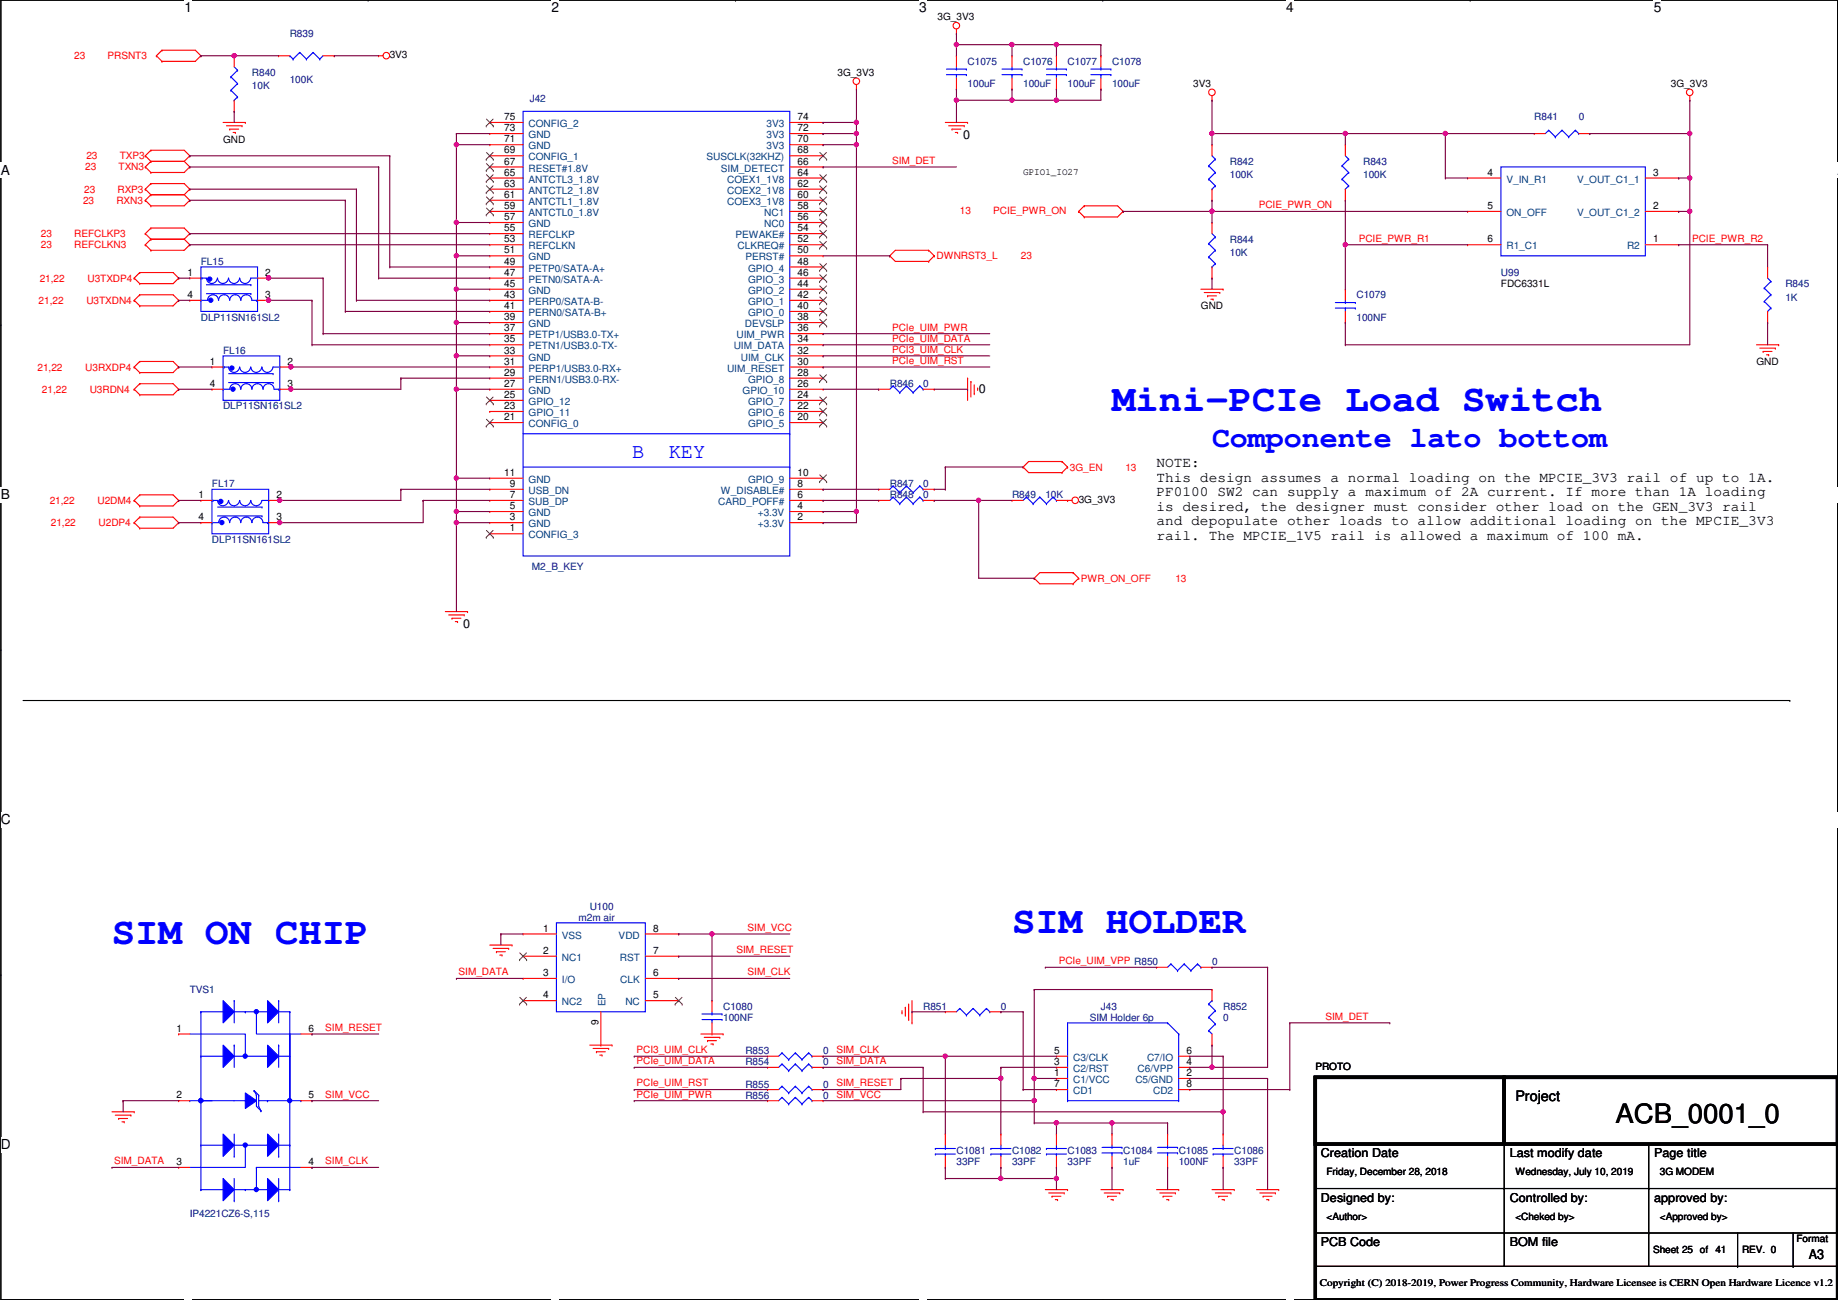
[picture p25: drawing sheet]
<svg xmlns="http://www.w3.org/2000/svg" width="420mm" height="297mm" viewBox="0 0 420 297" stroke-linecap="round" stroke-linejoin="round" font-family="sans-serif">
<defs><g id="words">
<g font-size="8.9" fill="#00f">
<text x="254.2" y="93.8">Mini-PCIe Load Switch</text>
<text x="25.6" y="215.7">SIM ON CHIP</text>
<text x="231.3" y="213.2">SIM HOLDER</text>
</g>
<text font-size="6.9" fill="#00f" x="277.1" y="102.2">Componente lato bottom</text>
<text font-size="6.1" x="369.3" y="256.7">ACB_0001_0</text>
<g font-size="4.8" fill="#00f">
<text x="144.5" y="104.7">B</text>
<text x="152.9" y="104.7">KEY</text>
</g>
<g font-size="3.3">
<text x="264.4" y="106.8">NOTE:</text>
<text x="264.4" y="110.1">This design assumes a normal loading on the MPCIE_3V3 rail of up to 1A.</text>
<text x="264.4" y="113.4">PF0100 SW2 can supply a maximum of 2A current. If more than 1A loading</text>
<text x="264.4" y="116.7">is desired, the designer must consider other load on the GEN_3V3 rail</text>
<text x="264.4" y="120">and depopulate other loads to allow additional loading on the MPCIE_3V3</text>
<text x="264.4" y="123.3">rail. The MPCIE_1V5 rail is allowed a maximum of 100 mA.</text>
<text x="346.4" y="251.7">Project</text>
</g>
<g font-size="3.1">
<text x="42.2" y="2.8">1</text>
<text x="126.1" y="2.8">2</text>
<text x="210.1" y="2.8">3</text>
<text x="294" y="2.8">4</text>
<text x="378" y="2.8">5</text>
<text x=".2" y="39.9">A</text>
<text x="420.1" y="39.9">A</text>
<text x=".2" y="114.1">B</text>
<text x=".2" y="188.4">C</text>
<text x=".2" y="262.6">D</text>
</g>
<text font-size="3" x="413.5" y="287.8">A3</text>
<g font-size="2.8">
<text x="220.2" y="31.8">0</text>
<text x="223.7" y="89.7">0</text>
<text x="105.9" y="143.6">0</text>
<text x="302" y="264.5">Creation Date</text>
<text x="345.1" y="264.5">Last modify date</text>
<text x="378.2" y="264.5">Page title</text>
<text x="302" y="274.6">Designed by:</text>
<text x="345.1" y="274.6">Controlled by:</text>
<text x="378.2" y="274.6">approved by:</text>
<text x="302" y="284.8">PCB Code</text>
<text x="345.1" y="284.8">BOM file</text>
</g>
<g font-size="2.3">
<text x="214.3" y="4.7">3G_3V3</text>
<text x="89.1" y="13.3">3V3</text>
<text x="191.5" y="17.4">3G_3V3</text>
<text x="272.7" y="19.9">3V3</text>
<text x="382" y="19.9">3G_3V3</text>
<text x="115.3" y="27.4">75</text>
<text x="115.3" y="30">73</text>
<text x="182.3" y="27.4">74</text>
<text x="182.3" y="30">72</text>
<text x="51" y="32.6">GND</text>
<text x="115.3" y="32.5">71</text>
<text x="115.3" y="35.1">69</text>
<text x="182.3" y="32.5">70</text>
<text x="182.3" y="35.1">68</text>
<text x="115.3" y="37.6">67</text>
<text x="115.3" y="40.1">65</text>
<text x="182.3" y="37.6">66</text>
<text x="182.3" y="40.1">64</text>
<text x="233.9" y="40">GPIO1_IO27</text>
<text x="340.1" y="40.1">4</text>
<text x="377.9" y="40.1">3</text>
<text x="115.3" y="42.7">63</text>
<text x="115.3" y="45.2">61</text>
<text x="115.3" y="47.8">59</text>
<text x="182.3" y="42.7">62</text>
<text x="182.3" y="45.2">60</text>
<text x="182.3" y="47.8">58</text>
<text x="340.1" y="47.8">5</text>
<text x="377.9" y="47.8">2</text>
<text x="115.3" y="50.3">57</text>
<text x="115.3" y="52.8">55</text>
<text x="182.3" y="50.3">56</text>
<text x="182.3" y="52.8">54</text>
<text x="115.3" y="55.4">53</text>
<text x="115.3" y="57.9">51</text>
<text x="182.3" y="55.4">52</text>
<text x="182.3" y="57.9">50</text>
<text x="340.1" y="55.4">6</text>
<text x="377.9" y="55.4">1</text>
<text x="42.9" y="63">1</text>
<text x="60.7" y="63">2</text>
<text x="115.3" y="60.5">49</text>
<text x="115.3" y="63">47</text>
<text x="115.3" y="65.5">45</text>
<text x="182.3" y="60.5">48</text>
<text x="182.3" y="63">46</text>
<text x="182.3" y="65.5">44</text>
<text x="343.1" y="65.6">FDC6331L</text>
<text x="42.9" y="68.1">4</text>
<text x="60.7" y="68.1">3</text>
<text x="115.3" y="68.1">43</text>
<text x="115.3" y="70.6">41</text>
<text x="182.3" y="68.1">42</text>
<text x="182.3" y="70.6">40</text>
<text x="274.5" y="70.7">GND</text>
<text x="115.3" y="73.2">39</text>
<text x="115.3" y="75.7">37</text>
<text x="182.3" y="73.2">38</text>
<text x="182.3" y="75.7">36</text>
<text x="48" y="83.3">1</text>
<text x="65.7" y="83.3">2</text>
<text x="115.3" y="83.3">31</text>
<text x="115.3" y="78.2">35</text>
<text x="115.3" y="80.8">33</text>
<text x="182.3" y="83.3">30</text>
<text x="182.3" y="78.2">34</text>
<text x="182.3" y="80.8">32</text>
<text x="401.5" y="83.4">GND</text>
<text x="48" y="88.4">4</text>
<text x="65.7" y="88.4">3</text>
<text x="115.3" y="88.4">27</text>
<text x="115.3" y="85.9">29</text>
<text x="182.3" y="88.4">26</text>
<text x="182.3" y="85.9">28</text>
<text x="115.3" y="93.5">23</text>
<text x="115.3" y="90.9">25</text>
<text x="182.3" y="93.5">22</text>
<text x="182.3" y="90.9">24</text>
<text x="115.3" y="96">21</text>
<text x="182.3" y="96">20</text>
<text x="45.4" y="113.8">1</text>
<text x="63.2" y="113.8">2</text>
<text x="115.3" y="108.7">11</text>
<text x="116.5" y="113.8">7</text>
<text x="116.5" y="111.3">9</text>
<text x="182.3" y="113.8">6</text>
<text x="182.3" y="111.3">8</text>
<text x="182.3" y="108.7">10</text>
<text x="45.4" y="118.9">4</text>
<text x="63.2" y="118.9">3</text>
<text x="116.5" y="118.9">3</text>
<text x="116.5" y="116.3">5</text>
<text x="182.3" y="118.9">2</text>
<text x="182.3" y="116.3">4</text>
<text x="246.6" y="114.9">3G_3V3</text>
<text x="116.5" y="121.4">1</text>
<text x="124.2" y="212.9">1</text>
<text x="149.3" y="212.9">8</text>
<text x="124.2" y="217.9">2</text>
<text x="149.3" y="217.9">7</text>
<text x="124.2" y="223">3</text>
<text x="149.3" y="223">6</text>
<text x="124.2" y="228.1">4</text>
<text x="149.3" y="228.1">5</text>
<text x="40.3" y="235.7">1</text>
<text x="70.6" y="235.7">6</text>
<text x="136.8" y="234.2" transform="rotate(-90 136.8 234.2)">9</text>
<text x="241" y="245.9">1</text>
<text x="241" y="243.3">3</text>
<text x="241" y="240.8">5</text>
<text x="271.2" y="245.9">2</text>
<text x="271.2" y="243.3">4</text>
<text x="271.2" y="240.8">6</text>
<text x="300.7" y="244.4">PROTO</text>
<text x="40.3" y="251">2</text>
<text x="70.6" y="251">5</text>
<text x="241" y="248.4">7</text>
<text x="271.2" y="248.4">8</text>
<text x="40.3" y="266.2">3</text>
<text x="70.6" y="266.2">4</text>
<text x="303.2" y="268.6">Friday, December 28, 2018</text>
<text x="346.4" y="268.6">Wednesday, July 10, 2019</text>
<text x="379.4" y="268.6">3G MODEM</text>
<text x="303.2" y="278.7">&lt;Author&gt;</text>
<text x="346.4" y="278.7">&lt;Cheked by&gt;</text>
<text x="379.4" y="278.7">&lt;Approved by&gt;</text>
<text x="377.9" y="286.3">Sheet 25 of</text>
<text x="392.1" y="286.3">41</text>
<text x="398.2" y="286.3">REV. 0</text>
<text x="410.7" y="283.8">Format</text>
<text x="301.7" y="293.9">Copyright (C) 2018-2019, Power Progress Community, Hardware Licensee is CERN Open Hardware Licence v1.2</text>
</g>
<g font-size="2.3" fill="#00007f">
<text x="66.2" y="8.5">R839</text>
<text x="57.6" y="17.4">R840</text>
<text x="221.2" y="14.8">C1075</text>
<text x="233.9" y="14.8">C1076</text>
<text x="244" y="14.8">C1077</text>
<text x="254.2" y="14.8">C1078</text>
<text x="57.6" y="20.4">10K</text>
<text x="66.2" y="18.9">100K</text>
<text x="121.1" y="23.2">J42</text>
<text x="221.2" y="19.9">100uF</text>
<text x="233.9" y="19.9">100uF</text>
<text x="244" y="19.9">100uF</text>
<text x="254.2" y="19.9">100uF</text>
<text x="350.7" y="27.5">R841</text>
<text x="360.9" y="27.5">0</text>
<text x="281.1" y="37.7">R842</text>
<text x="281.1" y="40.7">100K</text>
<text x="311.6" y="37.7">R843</text>
<text x="311.6" y="40.7">100K</text>
<text x="281.1" y="55.5">R844</text>
<text x="281.1" y="58.5">10K</text>
<text x="45.9" y="60.5">FL15</text>
<text x="343.1" y="63.1">U99</text>
<text x="408.1" y="65.6">R845</text>
<text x="310.1" y="68.2">C1079</text>
<text x="408.1" y="68.7">1K</text>
<text x="45.9" y="73.2">DLP11SN161SL2</text>
<text x="310.1" y="73.2">100NF</text>
<text x="51" y="80.9">FL16</text>
<text x="203.4" y="88.5">R846</text>
<text x="211" y="88.5">0</text>
<text x="51" y="93.6">DLP11SN161SL2</text>
<text x="48.5" y="111.3">FL17</text>
<text x="203.4" y="111.3">R847</text>
<text x="203.4" y="113.9">R848</text>
<text x="211" y="111.3">0</text>
<text x="211" y="113.9">0</text>
<text x="231.3" y="113.9">R849</text>
<text x="239" y="113.9">10K</text>
<text x="48.5" y="124">DLP11SN161SL2</text>
<text x="121.6" y="130.1">M2_B_KEY</text>
<text x="134.8" y="207.9">U100</text>
<text x="132.3" y="210.4">m2m air</text>
<text x="277.1" y="220.6">0</text>
<text x="43.4" y="226.9">TVS1</text>
<text x="165.3" y="230.7">C1080</text>
<text x="165.3" y="233.3">100NF</text>
<text x="211" y="230.7">R851</text>
<text x="228.8" y="230.7">0</text>
<text x="249.1" y="233.3">SIM Holder 6p</text>
<text x="251.7" y="230.7">J43</text>
<text x="279.6" y="230.7">R852</text>
<text x="279.6" y="233.3">0</text>
<text x="170.4" y="240.9">R853</text>
<text x="170.4" y="243.4">R854</text>
<text x="188.2" y="240.9">0</text>
<text x="188.2" y="243.4">0</text>
<text x="170.4" y="248.5">R855</text>
<text x="170.4" y="251">R856</text>
<text x="188.2" y="248.5">0</text>
<text x="188.2" y="251">0</text>
<text x="218.6" y="263.7">C1081</text>
<text x="231.3" y="263.7">C1082</text>
<text x="244" y="263.7">C1083</text>
<text x="256.7" y="263.7">C1084</text>
<text x="269.4" y="263.7">C1085</text>
<text x="282.1" y="263.7">C1086</text>
<text x="218.6" y="266.3">33PF</text>
<text x="231.3" y="266.3">33PF</text>
<text x="244" y="266.3">33PF</text>
<text x="256.7" y="266.3">1uF</text>
<text x="269.4" y="266.3">100NF</text>
<text x="282.1" y="266.3">33PF</text>
<text x="43.4" y="278">IP4221CZ6-S,115</text>
</g>
<g font-size="2.3" fill="#f00">
<text x="17" y="13.5">23</text>
<text x="24.6" y="13.5">PRSNT3</text>
<text x="19.5" y="38.9">23</text>
<text x="19.8" y="36.4">23</text>
<text x="27.1" y="38.9">TXN3</text>
<text x="27.4" y="36.4">TXP3</text>
<text x="203.9" y="37.4">SIM_DET</text>
<text x="19" y="46.6">23</text>
<text x="19.3" y="44">23</text>
<text x="26.6" y="46.6">RXN3</text>
<text x="26.9" y="44">RXP3</text>
<text x="287.7" y="47.6">PCIE_PWR_ON</text>
<text x="219.4" y="48.9">13</text>
<text x="227" y="48.9">PCIE_PWR_ON</text>
<text x="9.3" y="56.7">23</text>
<text x="9.3" y="54.2">23</text>
<text x="17" y="56.7">REFCLKN3</text>
<text x="17" y="54.2">REFCLKP3</text>
<text x="214.1" y="59.3">DWNRST3_L</text>
<text x="233.4" y="59.3">23</text>
<text x="310.6" y="55.2">PCIE_PWR_R1</text>
<text x="386.8" y="55.2">PCIE_PWR_R2</text>
<text x="9.1" y="64.3">21,22</text>
<text x="20" y="64.3">U3TXDP4</text>
<text x="8.8" y="69.4">21,22</text>
<text x="19.8" y="69.4">U3TXDN4</text>
<text x="203.9" y="75.5">PCIe_UIM_PWR</text>
<text x="203.9" y="80.6">PCI3_UIM_CLK</text>
<text x="203.9" y="78.1">PCIe_UIM_DATA</text>
<text x="203.9" y="83.1">PCIe_UIM_RST</text>
<text x="8.6" y="84.7">21,22</text>
<text x="9.6" y="89.7">21,22</text>
<text x="19.5" y="84.7">U3RXDP4</text>
<text x="20.5" y="89.7">U3RDN4</text>
<text x="244.5" y="107.5">3G_EN</text>
<text x="257.2" y="107.5">13</text>
<text x="11.4" y="115.1">21,22</text>
<text x="22.3" y="115.1">U2DM4</text>
<text x="11.6" y="120.2">21,22</text>
<text x="22.6" y="120.2">U2DP4</text>
<text x="247.1" y="132.9">PWR_ON_OFF</text>
<text x="268.7" y="132.9">13</text>
<text x="170.9" y="212.7">SIM_VCC</text>
<text x="168.3" y="217.8">SIM_RESET</text>
<text x="242" y="220.3">PCIe_UIM_VPP R850</text>
<text x="104.8" y="222.8">SIM_DATA</text>
<text x="170.9" y="222.8">SIM_CLK</text>
<text x="303" y="233">SIM_DET</text>
<text x="74.4" y="235.5">SIM_RESET</text>
<text x="145.5" y="240.6">PCI3_UIM_CLK</text>
<text x="145.5" y="243.2">PCIe_UIM_DATA</text>
<text x="191.2" y="240.6">SIM_CLK</text>
<text x="191.2" y="243.2">SIM_DATA</text>
<text x="74.4" y="250.8">SIM_VCC</text>
<text x="145.5" y="248.2">PCIe_UIM_RST</text>
<text x="145.5" y="250.8">PCIe_UIM_PWR</text>
<text x="191.2" y="248.2">SIM_RESET</text>
<text x="191.2" y="250.8">SIM_VCC</text>
<text x="26.1" y="266">SIM_DATA</text>
<text x="74.4" y="266">SIM_CLK</text>
</g>
<g font-size="2.3" fill="#00407f">
<text x="120.9" y="29">CONFIG_2</text>
<text x="175.2" y="29">3V3</text>
<text x="120.9" y="31.6">GND</text>
<text x="120.9" y="34.1">GND</text>
<text x="175.2" y="31.6">3V3</text>
<text x="175.2" y="34.1">3V3</text>
<text x="120.9" y="36.7">CONFIG_1</text>
<text x="120.9" y="39.2">RESET#1.8V</text>
<text x="120.9" y="41.7">ANTCTL3_1.8V</text>
<text x="161.5" y="36.7">SUSCLK(32KHZ)</text>
<text x="164.8" y="39.2">SIM_DETECT</text>
<text x="166.2" y="41.7">COEX1_1V8</text>
<text x="344.4" y="41.7">V_IN_R1</text>
<text x="360.5" y="41.7">V_OUT_C1_1</text>
<text x="120.9" y="44.3">ANTCTL2_1.8V</text>
<text x="120.9" y="46.8">ANTCTL1_1.8V</text>
<text x="166.2" y="44.3">COEX2_1V8</text>
<text x="166.2" y="46.8">COEX3_1V8</text>
<text x="120.9" y="49.4">ANTCTL0_1.8V</text>
<text x="120.9" y="51.9">GND</text>
<text x="174.7" y="49.4">NC1</text>
<text x="174.7" y="51.9">NC0</text>
<text x="344.4" y="49.4">ON_OFF</text>
<text x="360.5" y="49.4">V_OUT_C1_2</text>
<text x="120.9" y="54.4">REFCLKP</text>
<text x="120.9" y="57">REFCLKN</text>
<text x="120.9" y="59.5">GND</text>
<text x="168.1" y="54.4">PEWAKE#</text>
<text x="168.6" y="57">CLKREQ#</text>
<text x="170.4" y="59.5">PERST#</text>
<text x="344.4" y="57">R1_C1</text>
<text x="371.9" y="57">R2</text>
<text x="120.9" y="62.1">PETP0/SATA-A+</text>
<text x="120.9" y="64.6">PETN0/SATA-A-</text>
<text x="171" y="62.1">GPIO_4</text>
<text x="171" y="64.6">GPIO_3</text>
<text x="120.9" y="67.1">GND</text>
<text x="120.9" y="69.7">PERP0/SATA-B-</text>
<text x="171" y="67.1">GPIO_2</text>
<text x="171" y="69.7">GPIO_1</text>
<text x="120.9" y="72.2">PERN0/SATA-B+</text>
<text x="120.9" y="74.8">GND</text>
<text x="120.9" y="77.3">PETP1/USB3.0-TX+</text>
<text x="168.3" y="77.3">UIM_PWR</text>
<text x="170.3" y="74.8">DEVSLP</text>
<text x="171" y="72.2">GPIO_0</text>
<text x="120.9" y="79.8">PETN1/USB3.0-TX-</text>
<text x="120.9" y="82.4">GND</text>
<text x="167.7" y="79.8">UIM_DATA</text>
<text x="169.4" y="82.4">UIM_CLK</text>
<text x="120.9" y="87.5">PERN1/USB3.0-RX-</text>
<text x="120.9" y="84.9">PERP1/USB3.0-RX+</text>
<text x="166.2" y="84.9">UIM_RESET</text>
<text x="171" y="87.5">GPIO_8</text>
<text x="120.9" y="95.1">GPIO_11</text>
<text x="120.9" y="92.5">GPIO_12</text>
<text x="120.9" y="90">GND</text>
<text x="169.7" y="90">GPIO_10</text>
<text x="171" y="95.1">GPIO_6</text>
<text x="171" y="92.5">GPIO_7</text>
<text x="120.9" y="97.6">CONFIG_0</text>
<text x="171" y="97.6">GPIO_5</text>
<text x="120.9" y="112.9">USB_DN</text>
<text x="120.9" y="110.3">GND</text>
<text x="164.8" y="112.9">W_DISABLE#</text>
<text x="171" y="110.3">GPIO_9</text>
<text x="120.9" y="117.9">GND</text>
<text x="120.9" y="115.4">SUB_DP</text>
<text x="164.2" y="115.4">CARD_POFF#</text>
<text x="173.2" y="117.9">+3.3V</text>
<text x="120.9" y="123">CONFIG_3</text>
<text x="120.9" y="120.5">GND</text>
<text x="173.2" y="120.5">+3.3V</text>
<text x="128.5" y="214.5">VSS</text>
<text x="141.4" y="214.5">VDD</text>
<text x="128.5" y="219.5">NC1</text>
<text x="141.7" y="219.5">RST</text>
<text x="128.5" y="224.6">I/O</text>
<text x="141.8" y="224.6">CLK</text>
<text x="128.5" y="229.7">NC2</text>
<text x="138.4" y="229.9" transform="rotate(-90 138.4 229.9)">EP</text>
<text x="142.9" y="229.7">NC</text>
<text x="245.3" y="244.9">C2/RST</text>
<text x="245.3" y="242.4">C3/CLK</text>
<text x="260" y="244.9">C6/VPP</text>
<text x="262.2" y="242.4">C7/IO</text>
<text x="245.3" y="247.5">C1/VCC</text>
<text x="245.3" y="250">CD1</text>
<text x="259.5" y="247.5">C5/GND</text>
<text x="263.6" y="250">CD2</text>
</g>
</g></defs>
<path d="M.2 0h419.9v297h-419.9z" fill="none" stroke="#000" stroke-width=".25"/>
<g fill="#fff">
<path d="M42.2 0h1.7v3.5h-1.7z"/>
<path d="M42.2 297l1.7 .1z"/>
</g>
<path d="M84.1 0h.1M84.1 297h.1" fill="none" stroke="#000" stroke-width=".25"/>
<g fill="#fff">
<path d="M126.1 0h1.7v3.5h-1.7z"/>
<path d="M126.1 297l1.7 .1z"/>
</g>
<path d="M168.1 0h.1M168.1 297h.1" fill="none" stroke="#000" stroke-width=".25"/>
<g fill="#fff">
<path d="M210.1 0h1.7v3.5h-1.7z"/>
<path d="M210.1 297l1.7 .1z"/>
</g>
<path d="M252.1 0h.1M252.1 297h.1" fill="none" stroke="#000" stroke-width=".25"/>
<g fill="#fff">
<path d="M294 0h1.8v3.5h-1.8z"/>
<path d="M294 297l1.8 .1z"/>
</g>
<path d="M336.1 0h.1M336.1 297h.1" fill="none" stroke="#000" stroke-width=".25"/>
<g fill="#fff">
<path d="M378 0h1.8v3.5h-1.8z"/>
<path d="M378 297l1.8 .1z"/>
<path d="M.2 37.1h2.1v3.5h-2.1z"/>
<path d="M420.1 37.1h.1v3.5h-.1z"/>
<path d="M.2 111.3h2.1v3.5h-2.1z"/>
<path d="M420.1 111.3h.1v3.5h-.1z"/>
</g>
<path d="M.2 74.3h.1M420.1 74.3h.1" fill="none" stroke="#000" stroke-width=".25"/>
<g fill="#fff">
<path d="M.2 185.6h2.2v3.5h-2.2z"/>
<path d="M420.1 185.6h.1v3.5h-.1z"/>
</g>
<path d="M.2 148.5h.1M420.1 148.5h.1" fill="none" stroke="#000" stroke-width=".25"/>
<path d="M.2 148.5h.1M420.1 148.5h.1" fill="none" stroke="#000" stroke-width=".23"/>
<g fill="#fff">
<path d="M.2 259.8h2.2v3.5h-2.2z"/>
<path d="M420.1 259.8h.1v3.5h-.1z"/>
</g>
<g fill="none" stroke="#000" stroke-width=".25">
<path d="M5.3 160.1h403.8M409.1 160.1h.1M.2 222.7h.1M420.1 222.7h.1M300.7 246.2h12.7M313.4 246.2h.1M300.7 271.6h119.4M343.9 271.6h.1M343.9 261.4v20.3M376.9 271.6h.1M376.9 261.4v20.3M420.1 271.6h.1"/>
<path d="M300.7 281.7h119.4M343.9 281.7h.1M343.9 281.7v7.6h-43.2M376.9 281.7h.1M376.9 281.7v7.6h-33M376.9 289.3h43.2M397.2 289.3h.1M397.2 281.7v7.6M409.9 289.3h.1M409.9 281.7v7.6M420.1 281.7h.1M420.1 289.3h.1"/>
</g>
<g fill="none" stroke="#f00" stroke-width=".25">
<path d="M35.8 12.7h.1M35.8 12.7l1.2 1.3M37 11.5h.1M37 14h.1M37 11.5l-1.2 1.2M37 11.5h7.7l1.2 1.2M45.9 12.7h.1M45.9 12.7l-1.2 1.3h-7.7M53.5 12.7h.1M53.5 12.7v2.6M86.6 12.7h.1M86.6 12.7h1"/>
<path d="M195.8 19.3v1.1M218.6 7.7h.1M218.6 6.6v1.1M231.3 12.7h.1M231.3 12.7v2.6M231.3 17.8v2.6M241.5 12.7h.1M241.5 12.7v2.6M241.5 17.8v2.6M251.7 12.7h.1M251.7 12.7v2.6M251.7 17.8v2.6"/>
<path d="M33.2 35.6h.1M33.2 38.1h.1M33.2 35.6l1.3 1.3M33.2 38.1l1.3 1.3M34.5 34.3h.1M34.5 36.9h.1M34.5 39.4h.1M34.5 34.3l-1.3 1.3M34.5 34.3h7.6l1.3 1.3M34.5 36.9h7.6M34.5 36.9l-1.3 1.2M42.1 36.9l1.3 1.2"/>
<path d="M43.4 35.6h.1M43.4 38.1h.1M43.4 35.6l-1.3 1.3M43.4 38.1l-1.3 1.3h-7.6M51 28h5.1M51.8 28.7h3.5M52.5 29.5h.1M52.5 29.5h2.1M53.3 30.3h.5M53.5 25.4h.1M53.5 22.9v2.5M53.8 30.3h.1"/>
<path d="M55.3 28.7h.1M56.1 28h.1M195.8 20.4h.1M216.1 28h5.1M216.9 28.7h3.5M217.6 29.5h.1M217.6 29.5h2.1M218.4 30.3h.5M218.9 30.3h.1M220.4 28.7h.1M221.2 28h.1M231.3 20.4h.1"/>
<path d="M241.5 20.4h.1M251.7 20.4h.1M277.1 22.9h.1M277.1 33.1h.1M277.1 21.9v1M277.1 33.1v2.5M307.5 33.1h.1M307.5 33.1v2.5M386.3 22.9h.1M386.3 21.9v1M33.2 43.2h.1M33.2 45.8h.1"/>
<path d="M33.2 55.9h.1M33.2 53.4h.1M33.2 43.2l1.3 1.3M33.2 45.8l1.3 1.2M33.2 55.9l1.3 1.3M33.2 53.4l1.3 1.3M34.5 42h.1M34.5 44.5h.1M34.5 47h.1M34.5 54.7h.1M34.5 57.2h.1M34.5 52.1h.1"/>
<path d="M34.5 42l-1.3 1.2M34.5 52.1h7.6l1.3 1.3M34.5 42h7.6l1.3 1.2M34.5 44.5h7.6M34.5 44.5l-1.3 1.3M34.5 54.7l-1.3 1.2M34.5 54.7h7.6M34.5 52.1l-1.3 1.3M42.1 54.7l1.3 1.2M42.1 44.5l1.3 1.3M43.4 43.2h.1M43.4 45.8h.1"/>
<path d="M43.4 55.9h.1M43.4 53.4h.1M43.4 45.8l-1.3 1.2h-7.6M43.4 55.9l-1.3 1.3h-7.6M43.4 43.2l-1.3 1.3M43.4 53.4l-1.3 1.3M203.4 58.5h.1M203.4 58.5l1.3 1.2h7.6M212.3 57.2h.1M212.3 59.7h.1M212.3 57.2l1.3 1.3M212.3 57.2h-7.6l-1.3 1.3"/>
<path d="M213.6 58.5h.1M213.6 58.5l-1.3 1.2M246.6 48.3h.1M246.6 48.3l1.3 1.3M247.9 47h.1M247.9 49.6h.1M247.9 47l-1.3 1.3M247.9 47h7.6l1.2 1.3M256.7 48.3h.1M256.7 48.3l-1.2 1.3h-7.6M277.1 45.8h.1M277.1 43.2v2.6"/>
<path d="M307.5 45.8h.1M307.5 43.2v2.6M335.5 40.7h.1M335.5 48.3h.1M335.5 55.9h.1M335.5 40.7h7.6M335.5 48.3h7.6M335.5 55.9h7.6M376.1 40.7h7.6M376.1 48.3h7.6M376.1 55.9h7.6M383.7 55.9h.1"/>
<path d="M383.7 48.3h.1M383.7 40.7h.1M30.7 63.5h.1M30.7 68.6h.1M30.7 63.5l1.3 1.3M30.7 68.6l1.3 1.3M32 62.3h.1M32 64.8h.1M32 67.4h.1M32 69.9h.1M32 62.3l-1.3 1.2M32 62.3h7.6l1.2 1.2"/>
<path d="M32 67.4l-1.3 1.2M32 67.4h7.6l1.2 1.2M40.8 63.5h.1M40.8 68.6h.1M40.8 63.5l-1.2 1.3h-7.6M40.8 68.6l-1.2 1.3h-7.6M274.5 66.1h5.1M275.3 66.8h3.5M276 67.6h.1M276 67.6h2.1M276.8 68.4h.5M277.3 68.4h.1"/>
<path d="M278.8 66.8h.1M279.6 66.1h.1M401.5 78.8h5.1M402.3 79.5h3.5M404.1 61h.1M404.1 73.7h.1M404.1 61v2.5M404.1 71.2v2.5M405.8 79.5h.1M406.6 78.8h.1M30.7 83.9h.1M30.7 88.9h.1"/>
<path d="M30.7 83.9l1.3 1.2M30.7 88.9l1.3 1.3M32 82.6h.1M32 85.1h.1M32 87.7h.1M32 90.2h.1M32 82.6l-1.3 1.3M32 82.6h7.6l1.2 1.3M32 87.7l-1.3 1.2M32 87.7h7.6l1.2 1.2M40.8 83.9h.1M40.8 88.9h.1"/>
<path d="M40.8 83.9l-1.2 1.2h-7.6M40.8 88.9l-1.2 1.3h-7.6M200.9 88.9h.1M200.9 88.9h2.5M211 88.9h2.6M213.6 88.9h.1M221.2 86.4h.1M221.2 86.4v5.1M221.9 87.2h.1M221.9 87.2v3.5M222.7 90h.1M222.7 87.9v2.1"/>
<path d="M223.5 88.7h.1M223.5 88.7v.5M403 80.3h.1M403 80.3h2.1M403.8 81.1h.5M404.3 81.1h.1M30.7 114.3h.1M30.7 119.4h.1M30.7 114.3l1.3 1.3M30.7 119.4l1.3 1.3M32 113.1h.1M32 115.6h.1"/>
<path d="M32 118.2h.1M32 113.1l-1.3 1.2M32 113.1h7.6l1.2 1.2M32 118.2l-1.3 1.2M32 118.2h7.6l1.2 1.2M40.8 114.3h.1M40.8 119.4h.1M40.8 114.3l-1.2 1.3h-7.6M40.8 119.4l-1.2 1.3h-7.6M200.9 111.8h.1M200.9 111.8h2.5M211 111.8h2.6"/>
<path d="M213.6 111.8h.1M231.3 114.3h.1M231.3 114.3h2.6M233.9 106.7h.1M233.9 106.7l1.3 1.3h7.6M241.5 114.3h3.6M242.8 105.5h.1M242.8 108h.1M242.8 105.5l1.2 1.2M242.8 105.5h-7.6l-1.3 1.2M244 114.3h.1M244 106.7h.1"/>
<path d="M244 106.7l-1.2 1.3M32 120.7h.1M101.8 139.7h5.1M106.9 139.7h.1M236.4 132.1h.1M236.4 132.1l1.3 1.3h7.6M245.3 130.9h.1M245.3 133.4h.1M245.3 130.9l1.3 1.2M245.3 130.9h-7.6l-1.3 1.2M246.6 132.1h.1M246.6 132.1l-1.3 1.3"/>
<path d="M102.6 140.5h3.5M103.3 141.3h.1M103.3 141.3h2.1M104.1 142h.5M104.6 142h.1M106.1 140.5h.1M112 215.9h5M112.7 216.7h3.6M113.5 217.5h.1M113.5 217.5h2M114.2 218.2h.6M114.8 218.2h.1"/>
<path d="M116.3 216.7h.1M117 215.9h.1M119.6 213.4h.1M119.6 218.5h.1M119.6 213.4h7.6M119.6 218.5h7.6M147.5 213.4h7.6M147.5 218.5h7.6M155.1 218.5h.1M155.1 213.4h.1M119.6 223.6h.1M119.6 228.6h.1"/>
<path d="M119.6 223.6h7.6M119.6 228.6h7.6M134.8 238.8h5.1M135.6 239.6h3.5M137.4 238.8h.1M137.4 231.2v7.6M139.1 239.6h.1M139.9 238.8h.1M147.5 223.6h7.6M147.5 228.6h7.6M155.1 228.6h.1M155.1 223.6h.1"/>
<path d="M160.2 236.3h5.1M161 237h3.5M161.7 237.8h.1M161.7 237.8h2.1M162.5 238.5h.5M163 238.5h.1M164.5 237h.1M165.3 236.3h.1M206.2 231.4h.1M206.2 230.9v.5M207 230.2h.1M207 230.2v2"/>
<path d="M207.7 233h.1M207.7 229.4v3.6M208.5 233.7h.1M208.5 228.6v5.1M216.1 231.2h.1M216.1 231.2h2.5M226.3 231.2h2.5M228.8 231.2h.1M264.4 221h.1M264.4 221h2.5M274.5 221h2.6M277.1 221h.1"/>
<path d="M25.6 254h5.1M26.4 254.8h3.5M27.1 255.6h.1M27.1 255.6h2.1M27.9 256.3h.5M28.4 256.3h.1M29.9 254.8h.1M30.7 254h.1M136.3 240.3h.1M136.3 240.3h2.1M137.1 241.1h.5M137.6 241.1h.1"/>
<path d="M175.5 241.3h.1M175.5 243.9h.1M175.5 241.3h2.5M175.5 243.9h2.5M185.6 241.3h2.6M185.6 243.9h2.6M188.2 241.3h.1M188.2 243.9h.1M216.1 259.1h.1M216.1 259.1v2.6M228.8 259.1h.1M228.8 259.1v2.6"/>
<path d="M241.5 259.1h.1M241.5 259.1v2.6M254.2 259.1h.1M254.2 259.1v2.6M216.1 266.7h.1M216.1 264.2v2.5M228.8 266.7h.1M228.8 264.2v2.5M239 271.8h5M239.7 272.6h3.6M240.5 273.3h.1M240.5 273.3h2"/>
<path d="M241.2 274.1h.6M241.5 266.7h.1M241.5 264.2v2.5M241.8 274.1h.1M243.3 272.6h.1M244 271.8h.1M251.7 271.8h5M252.4 272.6h3.6M253.2 273.3h.1M253.2 273.3h2M253.9 274.1h.6M254.2 266.7h.1"/>
<path d="M254.2 264.2v2.5M254.5 274.1h.1M256 272.6h.1M256.7 271.8h.1M264.4 271.8h5M265.1 272.6h3.6M265.9 273.3h.1M265.9 273.3h2M266.6 274.1h.6M267.2 274.1h.1M268.7 272.6h.1M269.4 271.8h.1"/>
<path d="M277.1 271.8h5M277.8 272.6h3.6M278.6 273.3h.1M278.6 273.3h2M279.3 274.1h.6M279.9 274.1h.1M281.4 272.6h.1M282.1 271.8h.1M287.2 271.8h5.1M288 272.6h3.5M288.7 273.3h.1M288.7 273.3h2.1"/>
<path d="M289.5 274.1h.5M290 274.1h.1M291.5 272.6h.1M292.3 271.8h.1"/>
<circle cx="88.3" cy="12.7" r=".75"/>
<circle cx="195.8" cy="18.6" r=".75"/>
<circle cx="218.6" cy="5.9" r=".75"/>
<circle cx="277" cy="21.1" r=".75"/>
<circle cx="386.3" cy="21.1" r=".75"/>
<circle cx="245.8" cy="114.3" r=".75"/>
</g>
<path d="M300.7 246.2h43.2v15.2h-43.2zM300.7 246.2h119.4v50.8h-119.4zM343.9 246.2h76.2v15.2h-76.2z" fill="none" stroke="#000" stroke-width=".76"/>
<g fill="none" stroke="#00f" stroke-width=".25">
<path d="M52.8 17.6h.1M52.8 17.6l1.5 1.5M53.5 15.3l.8 .7M54.3 16h.1M54.3 19.1h.1M54.3 16l-1.5 1.6M54.3 19.1l-1.5 1.5M229.1 17.1h4.5M229.1 15.8h4.5M231.3 15.8h.1M231.3 17.1h.1M231.3 15.3v.5"/>
<path d="M231.3 17.1v.7M233.6 17.1h.1M233.6 15.8h.1M239.2 17.1h4.6M239.2 15.8h4.6M241.5 15.8h.1M241.5 17.1h.1M241.5 15.3v.5M241.5 17.1v.7M243.8 17.1h.1M243.8 15.8h.1M249.4 17.1h4.5"/>
<path d="M249.4 15.8h4.5M251.7 15.8h.1M251.7 17.1h.1M251.7 15.3v.5M251.7 17.1v.7M253.9 17.1h.1M253.9 15.8h.1M52.8 20.6h.1M52.8 20.6l1.5 1.5M53.5 22.9h.1M54.3 22.1h.1M54.3 22.1l-.8 .8"/>
<path d="M276.3 37.9h.1M276.3 37.9l1.5 1.5M277.1 35.6l.7 .8M277.8 36.4h.1M277.8 39.4h.1M277.8 36.4l-1.5 1.5M277.8 39.4l-1.5 1.5M306.8 37.9h.1M306.8 37.9l1.5 1.5M307.5 35.6l.8 .8M308.3 36.4h.1M308.3 39.4h.1"/>
<path d="M308.3 36.4l-1.5 1.5M308.3 39.4l-1.5 1.5M343.1 38.1h33v20.4h-33zM276.3 40.9h.1M276.3 40.9l1.5 1.6M277.1 43.2h.1M277.8 42.5h.1M277.8 42.5l-.7 .7M306.8 40.9h.1M306.8 40.9l1.5 1.6M307.5 43.2h.1M308.3 42.5h.1"/>
<path d="M308.3 42.5l-.8 .7M403.3 65.8h.1M403.3 68.9h.1M403.3 65.8l1.5 1.6M403.3 68.9l1.5 1.5M404.1 71.2h.1M404.1 63.5l.7 .8M404.8 64.3h.1M404.8 67.4h.1M404.8 70.4h.1M404.8 64.3l-1.5 1.5M404.8 67.4l-1.5 1.5"/>
<path d="M404.8 70.4l-.7 .8M204.2 88.2h.1M204.2 88.2l-.8 .7M204.2 88.2l1.5 1.5M205.7 89.7h.1M207.2 88.2h.1M207.2 88.2l-1.5 1.5M207.2 88.2l1.5 1.5M208.7 89.7h.1M210.3 88.2h.1M210.3 88.2l-1.6 1.5M210.3 88.2l.7 .7"/>
<path d="M211 88.9h.1M48.5 114.3h1.2a1.25 1.25 0 0 0 1.3 1.3 1.25 1.25 0 0 0 1.2-1.3M48.5 119.4h.1M48.5 119.4h1.5a1.25 1.25 0 0 1 1.2-1.2 1.25 1.25 0 0 1 1.3 1.2M48.5 114.3h.1M48.7 114.3h.1M49.7 115.9h10.2M49.7 117.9h10.2M52.3 114.3a1.25 1.25 0 0 0 1.2 1.3 1.25 1.25 0 0 0 1.3-1.3M52.5 119.4a1.25 1.25 0 0 1 1.3-1.2 1.25 1.25 0 0 1 1.2 1.2M54.8 114.3a1.25 1.25 0 0 0 1.3 1.3 1.25 1.25 0 0 0 1.2-1.3M55.1 119.4a1.25 1.25 0 0 1 1.2-1.2 1.25 1.25 0 0 1 1.3 1.2"/>
<path d="M57.4 114.3a1.25 1.25 0 0 0 1.2 1.3 1.25 1.25 0 0 0 1.2-1.3M57.6 119.4a1.25 1.25 0 0 1 1.3-1.2 1.25 1.25 0 0 1 1.2 1.2h1.3M59.9 115.9h.1M59.9 117.9h.1M59.9 114.3h1.5M61.2 119.4h.1M61.4 114.3h.1M61.4 119.4h.1M204.2 111h.1M204.2 111l-.8 .8M204.2 111l1.5 1.6M205.7 112.6h.1"/>
<path d="M207.2 111h.1M207.2 111l-1.5 1.6M207.2 111l1.5 1.6M208.7 112.6h.1M210.3 111h.1M210.3 111l-1.6 1.6M210.3 111l.7 .8M211 111.8h.1M234.6 113.6h.1M234.6 113.6l-.7 .7M234.6 113.6l1.6 1.5M236.2 115.1h.1"/>
<path d="M237.7 113.6h.1M237.7 113.6l-1.5 1.5M237.7 113.6l1.5 1.5M239.2 115.1h.1M240.7 113.6h.1M240.7 113.6l-1.5 1.5M240.7 113.6l.8 .7M241.5 114.3h.1M127.2 210.9h20.3v20.3h-20.3zM219.4 230.4h.1M219.4 230.4l-.8 .8M219.4 230.4l1.5 1.5"/>
<path d="M220.9 231.9h.1M222.5 230.4h.1M222.5 230.4l-1.6 1.5M222.5 230.4l1.5 1.5M224 231.9h.1M225.5 230.4h.1M225.5 230.4l-1.5 1.5M225.5 230.4l.8 .8M226.3 231.2h.1M267.7 220.3h.1M267.7 220.3l-.8 .7M267.7 220.3l1.5 1.5"/>
<path d="M269.2 221.8h.1M270.7 220.3h.1M270.7 220.3l-1.5 1.5M270.7 220.3l1.5 1.5M272.2 221.8h.1M273.8 220.3h.1M273.8 220.3l-1.6 1.5M273.8 220.3l.7 .7M274.5 221h.1M178.8 240.6h.1M178.8 243.1h.1M178.8 240.6l-.8 .7"/>
<path d="M178.8 240.6l1.5 1.5M178.8 243.1l-.8 .8M178.8 243.1l1.5 1.5M180.3 242.1h.1M180.3 244.6h.1M181.8 240.6h.1M181.8 243.1h.1M181.8 240.6l-1.5 1.5M181.8 240.6l1.5 1.5M181.8 243.1l-1.5 1.5M181.8 243.1l1.5 1.5M183.3 242.1h.1"/>
<path d="M183.3 244.6h.1M184.9 240.6h.1M184.9 243.1h.1M184.9 240.6l-1.6 1.5M184.9 240.6l.7 .7M184.9 243.1l-1.6 1.5M184.9 243.1l.7 .8M185.6 241.3h.1M185.6 243.9h.1M213.8 262.4h.1M213.8 263.7h.1M213.8 262.4h4.6"/>
<path d="M213.8 263.7h4.6M216.1 263.7h.1M216.1 262.4h.1M216.1 261.7v.7M216.1 263.7v.5M226.5 262.4h.1M226.5 263.7h.1M226.5 262.4h4.6M226.5 263.7h4.6M228.8 263.7h.1M228.8 262.4h.1M228.8 261.7v.7"/>
<path d="M228.8 263.7v.5M239.2 262.4h.1M239.2 263.7h.1M239.2 262.4h4.6M239.2 263.7h4.6M241.5 263.7h.1M241.5 262.4h.1M241.5 261.7v.7M241.5 263.7v.5M251.9 263.4h4.6M251.9 262.2h4.6M254.2 262.2h.1"/>
<path d="M254.2 263.4h.1M254.2 261.7v.5M254.2 263.4v.8M256.5 263.4h.1M256.5 262.2h.1"/>
</g>
<path d="M118.8 219.3h.1M118.8 217.7l1.6 1.6M120.3 217.7l-1.5 1.6M120.4 219.3h.1M118.8 229.4h.1M118.8 227.9l1.6 1.5M120.3 227.9l-1.5 1.5M120.4 229.4h.1M154.3 229.4h.1M154.4 227.9l1.5 1.5M155.9 227.9l-1.6 1.5M155.9 229.4h.1" fill="none" stroke="#7f4000" stroke-width=".23"/>
<circle cx="50.5" cy="114.6" r=".49" fill="#00f"/>
<circle cx="50.5" cy="114.6" r=".49" fill="none" stroke="#00f" stroke-width=".25"/>
<circle cx="50.7" cy="119.4" r=".49" fill="#00f"/>
<g fill="none" stroke="#00f" stroke-width=".25">
<path d="M66.2 12.7h.1M66.2 12.7l.8 .8M67 13.5h.1M68.5 12h.1M68.5 12l1.6 1.5M68.5 12l-1.5 1.5M70.1 13.5h.1M71.6 12h.1M71.6 12l1.5 1.5M71.6 12l-1.5 1.5M73.1 13.5h.1M73.9 12.7l-.8 .8"/>
<path d="M119.6 25.4h60.9v101.6h-60.9zM354 29.8h.1M354 29.8l-.7 .7M354 29.8l1.5 1.5M355.5 31.3h.1M357.1 29.8h.1M357.1 29.8l-1.6 1.5M357.1 29.8l1.5 1.5M358.6 31.3h.1M360.1 29.8h.1M360.1 29.8l-1.5 1.5M360.1 29.8l.8 .7"/>
<path d="M360.9 30.5h.1M276.3 55.7h.1M276.3 58.7h.1M276.3 55.7l1.5 1.5M276.3 58.7l1.5 1.5M277.1 53.4l.7 .7M277.8 54.1h.1M277.8 57.2h.1M277.8 54.1l-1.5 1.6M277.8 57.2l-1.5 1.5M277.1 61h.1M277.8 60.2h.1"/>
<path d="M277.8 60.2l-.7 .8M305.3 70.4h4.5M305.3 69.1h4.5M307.5 69.1h.1M307.5 70.4h.1M307.5 68.6v.5M307.5 70.4v.8M309.8 70.4h.1M309.8 69.1h.1M51 83.9h1.3a1.25 1.25 0 0 0 1.2 1.2 1.25 1.25 0 0 0 1.3-1.2M51 88.9h.1M51 88.9h1.5a1.25 1.25 0 0 1 1.3-1.2 1.25 1.25 0 0 1 1.2 1.2"/>
<path d="M51 83.9h.1M51.3 83.9h.1M52.3 85.4h10.1M52.3 87.4h10.1M54.8 83.9a1.25 1.25 0 0 0 1.3 1.2 1.25 1.25 0 0 0 1.2-1.2M55.1 88.9a1.25 1.25 0 0 1 1.2-1.2 1.25 1.25 0 0 1 1.3 1.2M57.4 83.9a1.25 1.25 0 0 0 1.2 1.2 1.25 1.25 0 0 0 1.2-1.2M57.6 88.9a1.27 1.27 0 0 1 1.3-1.2 1.27 1.27 0 0 1 1.2 1.2 1.25 1.25 0 0 1 1.3-1.2 1.25 1.25 0 0 1 1.2 1.2M59.9 83.9a1.25 1.25 0 0 0 1.2 1.2 1.25 1.25 0 0 0 1.3-1.2h1.6M62.4 85.4h.1M62.4 87.4h.1M62.7 88.9h1.3"/>
<path d="M63.7 88.9h.1M64 83.9h.1M64 88.9h.1M119.6 99.1h60.9M180.5 99.1h.1M48.5 111.8h12.9v10.2h-12.9zM119.6 106.7h60.9M180.5 106.7h.1M204.2 113.6h.1M204.2 113.6l-.8 .7M204.2 113.6l1.5 1.5M205.7 115.1h.1"/>
<path d="M207.2 113.6h.1M207.2 113.6l-1.5 1.5M207.2 113.6l1.5 1.5M208.7 115.1h.1M210.3 113.6h.1M210.3 113.6l-1.6 1.5M210.3 113.6l.7 .7M211 114.3h.1M160.5 233h4.5M160.5 231.7h4.5M162.8 231.7h.1M162.8 233h.1"/>
<path d="M162.8 231.2v.5M162.8 233v.7M165 233h.1M165 231.7h.1M276.3 235.5h.1M276.3 232.5h.1M276.3 229.4h.1M276.3 235.5l.8 .8M276.3 232.5l1.5 1.5M276.3 229.4l1.5 1.5M277.1 228.6h.1M277.1 228.6l-.8 .8"/>
<path d="M277.8 234h.1M277.8 230.9h.1M277.8 234l-1.5 1.5M277.8 230.9l-1.5 1.6M178.8 248.2h.1M178.8 250.7h.1M178.8 248.2l-.8 .8M178.8 248.2l1.5 1.5M178.8 250.7l-.8 .8M178.8 250.7l1.5 1.6M180.3 249.7h.1M180.3 252.3h.1"/>
<path d="M181.8 248.2h.1M181.8 250.7h.1M181.8 248.2l-1.5 1.5M181.8 248.2l1.5 1.5M181.8 250.7l-1.5 1.6M181.8 250.7l1.5 1.6M183.3 249.7h.1M183.3 252.3h.1M184.9 248.2h.1M184.9 250.7h.1M184.9 248.2l-1.6 1.5M184.9 248.2l.7 .8"/>
<path d="M184.9 250.7l-1.6 1.6M184.9 250.7l.7 .8M185.6 249h.1M185.6 251.5h.1M264.6 263.4h4.6M264.6 262.2h4.6M266.9 262.2h.1M266.9 263.4h.1M266.9 261.7v.5M266.9 263.4v.8M269.2 263.4h.1M269.2 262.2h.1"/>
<path d="M277.3 262.4h.1M277.3 263.7h.1M277.3 262.4h4.6M277.3 263.7h4.6M279.6 263.7h.1M279.6 262.4h.1M279.6 261.7v.7M279.6 263.7v.5"/>
<circle cx="50.7" cy="119.4" r=".49"/>
</g>
<g fill="none" stroke="#f00" stroke-width=".25">
<path d="M63.7 12.7h.1M63.7 12.7h2.5M73.9 12.7h2.5M76.4 12.7h.1M112 28h.1M112 30.5h.1M112 33.1h.1M112 35.6h.1M112 38.1h.1M112 28h7.6M112 30.5h7.6M112 33.1h7.6"/>
<path d="M112 35.6h7.6M112 38.1h7.6M180.5 28h7.7M180.5 30.5h7.7M180.5 33.1h7.7M180.5 35.6h7.7M180.5 38.1h7.7M188.2 28h.1M188.2 30.5h.1M188.2 33.1h.1M188.2 35.6h.1M188.2 38.1h.1"/>
<path d="M350.7 30.5h.1M350.7 30.5h2.6M360.9 30.5h2.5M363.4 30.5h.1M112 40.7h.1M112 43.2h.1M112 45.8h.1M112 48.3h.1M112 50.8h.1M112 53.4h.1M112 55.9h.1M112 58.5h.1"/>
<path d="M112 40.7h7.6M112 43.2h7.6M112 45.8h7.6M112 48.3h7.6M112 50.8h7.6M112 53.4h7.6M112 55.9h7.6M112 58.5h7.6M180.5 40.7h7.7M180.5 43.2h7.7M180.5 45.8h7.7M180.5 48.3h7.7"/>
<path d="M180.5 50.8h7.7M180.5 53.4h7.7M180.5 55.9h7.7M180.5 58.5h7.7M188.2 40.7h.1M188.2 43.2h.1M188.2 45.8h.1M188.2 48.3h.1M188.2 50.8h.1M188.2 53.4h.1M188.2 55.9h.1M188.2 58.5h.1"/>
<path d="M277.1 50.8h.1M277.1 50.8v2.6M112 61h.1M112 63.5h.1M112 66.1h.1M112 68.6h.1M112 71.2h.1M112 73.7h.1M112 76.2h.1M112 78.8h.1M112 61h7.6M112 63.5h7.6"/>
<path d="M112 66.1h7.6M112 68.6h7.6M112 71.2h7.6M112 73.7h7.6M112 76.2h7.6M112 78.8h7.6M180.5 61h7.7M180.5 63.5h7.7M180.5 66.1h7.7M180.5 68.6h7.7M180.5 71.2h7.7M180.5 73.7h7.7"/>
<path d="M180.5 76.2h7.7M180.5 78.8h7.7M188.2 61h.1M188.2 63.5h.1M188.2 66.1h.1M188.2 68.6h.1M188.2 71.2h.1M188.2 73.7h.1M188.2 76.2h.1M188.2 78.8h.1M277.1 63.5h.1M277.1 61v2.5"/>
<path d="M307.5 66.1h.1M307.5 73.7h.1M307.5 66.1v2.5M307.5 71.2v2.5M112 96.6h.1M112 94h.1M112 91.5h.1M112 88.9h.1M112 86.4h.1M112 83.9h.1M112 81.3h.1M112 96.6h7.6"/>
<path d="M112 94h7.6M112 91.5h7.6M112 88.9h7.6M112 86.4h7.6M112 83.9h7.6M112 81.3h7.6M180.5 96.6h7.7M180.5 94h7.7M180.5 91.5h7.7M180.5 88.9h7.7M180.5 86.4h7.7M180.5 83.9h7.7"/>
<path d="M180.5 81.3h7.7M188.2 96.6h.1M188.2 94h.1M188.2 91.5h.1M188.2 88.9h.1M188.2 86.4h.1M188.2 83.9h.1M188.2 81.3h.1M45.9 114.3h.1M45.9 119.4h.1M45.9 114.3h2.6M45.9 119.4h2.6"/>
<path d="M61.4 114.3h2.6M61.4 119.4h2.6M64 114.3h.1M64 119.4h.1M112 119.4h.1M112 116.9h.1M112 114.3h.1M112 111.8h.1M112 109.3h.1M112 114.3h7.6M112 119.4h7.6M112 116.9h7.6"/>
<path d="M112 111.8h7.6M112 109.3h7.6M180.5 114.3h7.7M180.5 119.4h7.7M180.5 116.9h7.7M180.5 111.8h7.7M180.5 109.3h7.7M188.2 119.4h.1M188.2 116.9h.1M188.2 114.3h.1M188.2 111.8h.1M188.2 109.3h.1"/>
<path d="M200.9 114.3h.1M200.9 114.3h2.5M211 114.3h2.6M213.6 114.3h.1M112 122h.1M112 122h7.6M162.8 228.6h.1M162.8 236.3h.1M162.8 228.6v2.6M162.8 233.7v2.6M277.1 238.8h.1M277.1 226.1h.1"/>
<path d="M277.1 226.1v2.5M277.1 236.3v2.5M175.5 249h.1M175.5 251.5h.1M175.5 249h2.5M175.5 251.5h2.5M185.6 249h2.6M185.6 251.5h2.6M188.2 249h.1M188.2 251.5h.1M266.9 259.1h.1M266.9 259.1v2.6"/>
<path d="M279.6 259.1h.1M279.6 259.1v2.6M266.9 266.7h.1M266.9 264.2v2.5M279.6 266.7h.1M279.6 264.2v2.5"/>
</g>
<g fill="none" stroke="#7f4000" stroke-width=".23">
<path d="M111.2 28.8h.1M111.2 36.4h.1M111.2 38.9h.1M111.2 27.2l1.6 1.6M111.2 34.8l1.6 1.6M111.2 37.4l1.6 1.5M111.2 39.9l1.6 1.6M112.7 27.2l-1.5 1.6M112.7 34.8l-1.5 1.6M112.7 37.4l-1.5 1.5M112.7 39.9l-1.5 1.6M112.8 28.8h.1"/>
<path d="M112.8 36.4h.1M112.8 38.9h.1M187.4 36.4h.1M187.4 34.8l1.6 1.6M187.4 39.9l1.6 1.6M188.9 34.8l-1.5 1.6M188.9 39.9l-1.5 1.6M189 36.4h.1M111.2 41.5h.1M111.2 44h.1M111.2 46.6h.1M111.2 49.1h.1"/>
<path d="M111.2 42.5l1.6 1.5M111.2 45l1.6 1.6M111.2 47.5l1.6 1.6M112.7 42.5l-1.5 1.5M112.7 45l-1.5 1.6M112.7 47.5l-1.5 1.6M112.8 41.5h.1M112.8 44h.1M112.8 46.6h.1M112.8 49.1h.1M187.4 41.5h.1M187.4 44h.1"/>
<path d="M187.4 46.6h.1M187.4 49.1h.1M187.4 51.6h.1M187.4 54.2h.1M187.4 56.7h.1M187.4 42.5l1.6 1.5M187.4 45l1.6 1.6M187.4 47.5l1.6 1.6M187.4 50.1l1.6 1.5M187.4 52.6l1.6 1.6M187.4 55.2l1.6 1.5M188.9 42.5l-1.5 1.5"/>
<path d="M188.9 45l-1.5 1.6M188.9 47.5l-1.5 1.6M188.9 50.1l-1.5 1.5M188.9 52.6l-1.5 1.6M188.9 55.2l-1.5 1.5M189 41.5h.1M189 44h.1M189 46.6h.1M189 49.1h.1M189 51.6h.1M189 54.2h.1M189 56.7h.1"/>
<path d="M187.4 61.8h.1M187.4 64.3h.1M187.4 66.9h.1M187.4 69.4h.1M187.4 72h.1M187.4 74.5h.1M187.4 60.2l1.6 1.6M187.4 62.8l1.6 1.5M187.4 65.3l1.6 1.6M187.4 67.9l1.6 1.5M187.4 70.4l1.6 1.6M187.4 72.9l1.6 1.6"/>
<path d="M188.9 60.2l-1.5 1.6M188.9 62.8l-1.5 1.5M188.9 65.3l-1.5 1.6M188.9 67.9l-1.5 1.5M188.9 70.4l-1.5 1.6M188.9 72.9l-1.5 1.6M189 61.8h.1M189 64.3h.1M189 66.9h.1M189 69.4h.1M189 72h.1M189 74.5h.1"/>
<path d="M111.2 97.4h.1M111.2 92.3h.1M111.2 95.8l1.6 1.6M111.2 90.7l1.6 1.6M112.7 95.8l-1.5 1.6M112.7 90.7l-1.5 1.6M112.8 97.4h.1M112.8 92.3h.1M187.4 97.4h.1M187.4 94.8h.1M187.4 92.3h.1M187.4 87.2h.1"/>
<path d="M187.4 95.8l1.6 1.6M187.4 93.3l1.6 1.5M187.4 90.7l1.6 1.6M187.4 85.6l1.6 1.6M188.9 95.8l-1.5 1.6M188.9 93.3l-1.5 1.5M188.9 90.7l-1.5 1.6M188.9 85.6l-1.5 1.6M189 97.4h.1M189 94.8h.1M189 92.3h.1M189 87.2h.1"/>
<path d="M187.4 110.1h.1M187.4 108.5l1.6 1.6M188.9 108.5l-1.5 1.6M189 110.1h.1M111.2 122.8h.1M111.2 121.2l1.6 1.6M112.7 121.2l-1.5 1.6M112.8 122.8h.1"/>
</g>
<circle cx="53" cy="84.1" r=".49" fill="#00f"/>
<circle cx="53" cy="84.1" r=".49" fill="none" stroke="#00f" stroke-width=".25"/>
<circle cx="53.3" cy="88.9" r=".49" fill="#00f"/>
<g fill="none" stroke="#00f" stroke-width=".25">
<path d="M216.4 17.1h4.5M216.4 15.8h4.5M218.6 15.8h.1M218.6 17.1h.1M218.6 15.3v.5M218.6 17.1v.7M220.9 17.1h.1M220.9 15.8h.1M51 81.3h13v10.2h-13zM266.9 233.7h.1M266.9 233.7h-22.9v17.8M266.9 233.7l2.5 2.6"/>
<path d="M269.4 236.3h.1M269.4 236.3v15.2M244 251.5h.1M244 251.5h25.4M269.4 251.5h.1M56.1 271.8h.1M56.1 261.7h.1M56.1 271.8h5.1M56.1 261.7h5.1"/>
<circle cx="53.3" cy="88.9" r=".49"/>
</g>
<g fill="none" stroke="#f00" stroke-width=".25">
<path d="M218.6 12.7h.1M218.6 12.7v2.6M218.6 17.8v2.6M218.6 20.4h.1M48.5 83.9h.1M48.5 88.9h.1M48.5 83.9h2.5M48.5 88.9h2.5M64 83.9h2.5M64 88.9h2.5M66.5 83.9h.1M66.5 88.9h.1"/>
<path d="M241.5 246.4h.1M241.5 243.9h.1M241.5 241.3h.1M241.5 249h.1M241.5 246.4h2.5M241.5 243.9h2.5M241.5 241.3h2.5M241.5 249h2.5M269.4 246.4h2.6M269.4 243.9h2.6M269.4 241.3h2.6M269.4 249h2.6"/>
<path d="M272 246.4h.1M272 243.9h.1M272 241.3h.1M272 249h.1"/>
</g>
<path d="M61.2 269.3l2.5 2.5-2.5 2.6z" fill-rule="evenodd" fill="#00f"/>
<path d="M63.7 259.1v5.1M61.2 269.3l2.5 2.5-2.5 2.6zM63.7 264.2h.1" fill="none" stroke="#00f" stroke-width=".25"/>
<path d="M61.2 259.1l2.5 2.6-2.5 2.5z" fill-rule="evenodd" fill="#00f"/>
<path d="M53.5 259.1v5.1M61.2 259.1l2.5 2.6-2.5 2.5zM45.9 261.7h.1M45.9 261.7h5.1M53.5 264.2h.1M63.7 274.4h.1M63.7 269.3v5.1M63.7 271.8h2.5M63.7 261.7h2.5M66.2 271.8h.1M66.2 261.7h.1M66.2 261.7v10.1" fill="none" stroke="#00f" stroke-width=".25"/>
<path d="M51 259.1l2.5 2.6-2.5 2.5z" fill-rule="evenodd" fill="#00f"/>
<path d="M51 259.1l2.5 2.6-2.5 2.5zM45.9 271.8h.1M45.9 271.8h5.1M53.5 274.4h.1M53.5 261.7h2.6M53.5 269.3v5.1M56.1 261.7h.1" fill="none" stroke="#00f" stroke-width=".25"/>
<path d="M51 269.3l2.5 2.5-2.5 2.6z" fill-rule="evenodd" fill="#00f"/>
<g fill="none" stroke="#00f" stroke-width=".25">
<path d="M45.9 251.5v20.3M53.5 251.5h2.6M56.1 251.5h.1M58.1 249.2h.1M58.1 249.2l1 1M58.1 249.2l.5 1M58.6 250.2h.1M58.6 250.2v2.6l1 1M59.1 250.2h.1M59.1 250.2v2.6l.5 1M59.1 251.5h2.1M59.6 253.8h.1"/>
<path d="M61.2 251.5h.1M66.2 251.5v10.2M45.9 271.8h.1M51 269.3l2.5 2.5-2.5 2.6zM53.5 271.8h2.6M56.1 271.8h.1M66.2 261.7h.1"/>
</g>
<path d="M56.1 249.7l2.5 1.8-2.5 1.8z" fill-rule="evenodd" fill="#00f"/>
<path d="M43.4 251.5h.1M43.4 251.5h10.1M45.9 251.5h.1M56.1 249.7l2.5 1.8-2.5 1.8zM61.2 251.5h.1M61.2 251.5h5" fill="none" stroke="#00f" stroke-width=".25"/>
<circle cx="66.2" cy="251.5" r=".49" fill="#00f"/>
<circle cx="66.2" cy="251.5" r=".49" fill="none" stroke="#00f" stroke-width=".25"/>
<circle cx="45.9" cy="251.5" r=".49" fill="#00f"/>
<g fill="none" stroke="#00f" stroke-width=".25">
<path d="M58.6 266.7h.1M68.8 266.7h-10.2v5.1"/>
<circle cx="45.9" cy="251.5" r=".49"/>
</g>
<circle cx="56.1" cy="261.6" r=".49" fill="#00f"/>
<circle cx="56.1" cy="261.6" r=".49" fill="none" stroke="#00f" stroke-width=".25"/>
<circle cx="58.6" cy="271.8" r=".49" fill="#00f"/>
<g fill="none" stroke="#00f" stroke-width=".25">
<path d="M45.9 231.2h.1M45.9 231.2v20.3M63.7 228.6h.1M63.7 231.2h2.5M63.7 228.6v5.1M66.2 236.3h.1M66.2 231.2h.1M66.2 236.3v15.2h2.6M68.8 251.5h.1M56.1 261.7v5h-12.7"/>
<circle cx="58.6" cy="271.8" r=".49"/>
</g>
<circle cx="45.9" cy="251.5" r=".49" fill="#00f"/>
<g fill="none" stroke="#00f" stroke-width=".25">
<path d="M53.5 231.2h2.6M56.1 231.2h.1M58.6 231.2v5.1h10.2M63.7 238.8h.1M63.7 238.8v5.1M66.2 231.2h.1M66.2 231.2v20.3M66.2 241.3h.1"/>
<circle cx="45.9" cy="251.5" r=".49"/>
</g>
<path d="M61.2 238.8l2.5 2.5-2.5 2.6z" fill-rule="evenodd" fill="#00f"/>
<path d="M61.2 238.8l2.5 2.5-2.5 2.6z" fill="none" stroke="#00f" stroke-width=".25"/>
<path d="M61.2 228.6l2.5 2.6-2.5 2.5z" fill-rule="evenodd" fill="#00f"/>
<path d="M61.2 228.6l2.5 2.6-2.5 2.5z" fill="none" stroke="#00f" stroke-width=".25"/>
<path d="M51 228.6l2.5 2.6-2.5 2.5z" fill-rule="evenodd" fill="#00f"/>
<path d="M43.4 236.3h12.7v5M45.9 231.2h.1M45.9 231.2h5.1M51 228.6l2.5 2.6-2.5 2.5zM53.5 228.6h.1M53.5 228.6v5.1M56.1 231.2h.1M56.1 231.2h5.1M53.5 241.3h7.7M56.1 241.3h.1" fill="none" stroke="#00f" stroke-width=".25"/>
<circle cx="58.6" cy="231.2" r=".49" fill="#00f"/>
<circle cx="58.6" cy="231.2" r=".49" fill="none" stroke="#00f" stroke-width=".25"/>
<path d="M51 238.8l2.5 2.5-2.5 2.6z" fill-rule="evenodd" fill="#00f"/>
<path d="M51 238.8l2.5 2.5-2.5 2.6z" fill="none" stroke="#00f" stroke-width=".25"/>
<circle cx="56.1" cy="241.3" r=".49" fill="#00f"/>
<g fill="none" stroke="#00f" stroke-width=".25">
<path d="M45.9 63.5h1.3a1.25 1.25 0 0 0 1.2 1.3 1.25 1.25 0 0 0 1.3-1.3M45.9 68.6h.1M45.9 68.6h1.5a1.25 1.25 0 0 1 1.3-1.2 1.25 1.25 0 0 1 1.2 1.2M45.9 63.5h.1M46.2 63.5h.1M47.2 65.1h10.2M47.2 67.1h10.2M49.7 63.5a1.25 1.25 0 0 0 1.3 1.3 1.25 1.25 0 0 0 1.2-1.3M50 68.6a1.25 1.25 0 0 1 1.2-1.2 1.25 1.25 0 0 1 1.3 1.2M52.3 63.5a1.25 1.25 0 0 0 1.2 1.3 1.25 1.25 0 0 0 1.3-1.3M52.5 68.6a1.25 1.25 0 0 1 1.3-1.2 1.25 1.25 0 0 1 1.2 1.2M54.8 63.5a1.25 1.25 0 0 0 1.3 1.3 1.25 1.25 0 0 0 1.2-1.3"/>
<path d="M55.1 68.6a1.25 1.25 0 0 1 1.2-1.2 1.25 1.25 0 0 1 1.3 1.2M57.4 65.1h.1M57.4 67.1h.1M57.4 63.5h1.5M57.6 68.6h1.3M58.6 68.6h.1M58.9 63.5h.1M58.9 68.6h.1M53.5 238.8h.1M53.5 238.8v5.1M66.2 236.3v15.2M45.9 241.3h.1"/>
<path d="M45.9 241.3h5.1M63.7 241.3h2.5M66.2 251.5h.1M66.2 241.3h.1"/>
<circle cx="56.1" cy="241.3" r=".49"/>
</g>
<path d="M40.8 236.3h.1M40.8 236.3h2.6M68.8 236.3h2.5M71.3 236.3h.1M40.8 251.5h.1M40.8 251.5h2.6M68.8 251.5h2.5M71.3 251.5h.1M40.8 266.7h.1M40.8 266.7h2.6M68.8 266.7h2.5M71.3 266.7h.1" fill="none" stroke="#f00" stroke-width=".25"/>
<circle cx="47.9" cy="63.8" r=".49" fill="#00f"/>
<circle cx="47.9" cy="63.8" r=".49" fill="none" stroke="#00f" stroke-width=".25"/>
<circle cx="48.2" cy="68.6" r=".49" fill="#00f"/>
<g fill="none" stroke="#00f" stroke-width=".25">
<path d="M45.9 61h13v10.2h-13z"/>
<circle cx="48.2" cy="68.6" r=".49"/>
</g>
<path d="M43.4 63.5h.1M43.4 68.6h.1M43.4 63.5h2.5M43.4 68.6h2.5M58.9 63.5h2.5M58.9 68.6h2.5M61.4 63.5h.1M61.4 68.6h.1" fill="none" stroke="#f00" stroke-width=".25"/>
<path d="M188.2 28h.1M188.2 28h7.6M277.1 22.9h.1M277.1 22.9v7.6M386.3 22.9h.1M386.3 22.9v7.6" fill="none" stroke="#7f0040" stroke-width=".25"/>
<circle cx="195.8" cy="28" r=".49" fill="#f0f"/>
<circle cx="195.8" cy="28" r=".49" fill="none" stroke="#f0f" stroke-width=".25"/>
<path d="M104.3 30.5h.1M104.3 30.5h7.7M104.3 30.5v2.6M188.2 30.5h.1M188.2 30.5h7.6M195.8 28h.1M195.8 30.5h.1M195.8 28v5.1" fill="none" stroke="#7f0040" stroke-width=".25"/>
<circle cx="195.8" cy="30.5" r=".49" fill="#f0f"/>
<circle cx="195.8" cy="30.5" r=".49" fill="none" stroke="#f0f" stroke-width=".25"/>
<path d="M277.1 30.5h.1M277.1 30.5v2.6M277.1 30.5h30.4M307.5 30.5h.1" fill="none" stroke="#7f0040" stroke-width=".25"/>
<circle cx="277" cy="30.5" r=".49" fill="#f0f"/>
<circle cx="277" cy="30.5" r=".49" fill="none" stroke="#f0f" stroke-width=".25"/>
<path d="M307.5 30.5h.1M307.5 30.5h22.9" fill="none" stroke="#7f0040" stroke-width=".25"/>
<circle cx="330.4" cy="30.5" r=".49" fill="#f0f"/>
<circle cx="330.4" cy="30.5" r=".49" fill="none" stroke="#f0f" stroke-width=".25"/>
<circle cx="307.5" cy="30.5" r=".49" fill="#f0f"/>
<circle cx="307.5" cy="30.5" r=".49" fill="none" stroke="#f0f" stroke-width=".25"/>
<path d="M307.5 30.5h.1M307.5 30.5v2.6M330.4 30.5h.1M330.4 30.5v10.2M330.4 30.5h20.3M363.4 30.5h.1M363.4 30.5h22.9" fill="none" stroke="#7f0040" stroke-width=".25"/>
<circle cx="386.3" cy="30.5" r=".49" fill="#f0f"/>
<circle cx="386.3" cy="30.5" r=".49" fill="none" stroke="#f0f" stroke-width=".25"/>
<path d="M386.3 30.5h.1M386.3 30.5v10.2" fill="none" stroke="#7f0040" stroke-width=".25"/>
<circle cx="386.3" cy="40.7" r=".49" fill="#f0f"/>
<circle cx="386.3" cy="40.7" r=".49" fill="none" stroke="#f0f" stroke-width=".25"/>
<path d="M104.3 33.1h.1M104.3 33.1v17.7M104.3 33.1h7.7" fill="none" stroke="#7f0040" stroke-width=".25"/>
<circle cx="104.3" cy="33" r=".49" fill="#f0f"/>
<circle cx="104.3" cy="33" r=".49" fill="none" stroke="#f0f" stroke-width=".25"/>
<path d="M188.2 33.1h.1M188.2 33.1h7.6M195.8 33.1h.1M195.8 33.1v83.8" fill="none" stroke="#7f0040" stroke-width=".25"/>
<circle cx="195.8" cy="116.9" r=".49" fill="#f0f"/>
<circle cx="195.8" cy="116.9" r=".49" fill="none" stroke="#f0f" stroke-width=".25"/>
<circle cx="195.8" cy="33" r=".49" fill="#f0f"/>
<circle cx="195.8" cy="33" r=".49" fill="none" stroke="#f0f" stroke-width=".25"/>
<g fill="none" stroke="#7f0040" stroke-width=".25">
<path d="M188.2 38.1h.1M188.2 38.1h30.4M256.7 48.3h.1M256.7 48.3h78.8M277.1 45.8h.1M277.1 48.3h.1M277.1 45.8v5M307.5 45.8h.1M307.5 45.8v10.1M330.4 40.7h.1M330.4 40.7h5.1M383.7 40.7h.1"/>
<path d="M383.7 40.7h2.6M386.3 40.7h.1M386.3 40.7v7.6"/>
</g>
<circle cx="277" cy="48.3" r=".49" fill="#f0f"/>
<circle cx="277" cy="48.3" r=".49" fill="none" stroke="#f0f" stroke-width=".25"/>
<path d="M383.7 48.3h.1M383.7 48.3h2.6M386.3 48.3h.1M386.3 48.3v30.5" fill="none" stroke="#7f0040" stroke-width=".25"/>
<circle cx="386.3" cy="48.3" r=".49" fill="#f0f"/>
<circle cx="386.3" cy="48.3" r=".49" fill="none" stroke="#f0f" stroke-width=".25"/>
<path d="M104.3 50.8h.1M104.3 50.8h7.7" fill="none" stroke="#7f0040" stroke-width=".25"/>
<circle cx="104.3" cy="50.8" r=".49" fill="#f0f"/>
<circle cx="104.3" cy="50.8" r=".49" fill="none" stroke="#f0f" stroke-width=".25"/>
<path d="M104.3 50.8h.1M104.3 50.8v7.7M307.5 55.9h.1M307.5 55.9h28" fill="none" stroke="#7f0040" stroke-width=".25"/>
<circle cx="307.5" cy="55.9" r=".49" fill="#f0f"/>
<circle cx="307.5" cy="55.9" r=".49" fill="none" stroke="#f0f" stroke-width=".25"/>
<path d="M104.3 58.5h.1M104.3 58.5v7.6M104.3 58.5h7.7M307.5 55.9h.1M307.5 55.9v10.2M383.7 55.9h.1M383.7 55.9h20.4M404.1 55.9h.1M404.1 55.9v5.1" fill="none" stroke="#7f0040" stroke-width=".25"/>
<circle cx="104.3" cy="58.4" r=".49" fill="#f0f"/>
<circle cx="104.3" cy="58.4" r=".49" fill="none" stroke="#f0f" stroke-width=".25"/>
<path d="M40.8 63.5h.1M40.8 63.5h2.6M61.2 63.5h.1M61.2 63.5h.2" fill="none" stroke="#7f0040" stroke-width=".25"/>
<circle cx="61.4" cy="63.5" r=".49" fill="#f0f"/>
<circle cx="61.4" cy="63.5" r=".49" fill="none" stroke="#f0f" stroke-width=".25"/>
<path d="M61.4 63.5h.1M61.4 63.5h12.5M73.9 63.5h.1M73.9 63.5v12.7M104.3 66.1h.1M104.3 66.1h7.7M277.1 63.5h.1M277.1 63.5v2.6" fill="none" stroke="#7f0040" stroke-width=".25"/>
<circle cx="104.3" cy="66.1" r=".49" fill="#f0f"/>
<circle cx="104.3" cy="66.1" r=".49" fill="none" stroke="#f0f" stroke-width=".25"/>
<path d="M40.8 68.6h.1M40.8 68.6h2.6M61.2 68.6h.1M61.2 68.6h.2M104.3 66.1h.1M104.3 66.1v7.6" fill="none" stroke="#7f0040" stroke-width=".25"/>
<circle cx="61.4" cy="68.6" r=".49" fill="#f0f"/>
<circle cx="61.4" cy="68.6" r=".49" fill="none" stroke="#f0f" stroke-width=".25"/>
<path d="M61.4 68.6h.1M61.4 68.6h9.9M71.3 68.6h.1M71.3 68.6v10.2M104.3 73.7h.1M104.3 73.7h7.7M104.3 73.7v7.6" fill="none" stroke="#7f0040" stroke-width=".25"/>
<circle cx="104.3" cy="81.3" r=".49" fill="#f0f"/>
<circle cx="104.3" cy="81.3" r=".49" fill="none" stroke="#f0f" stroke-width=".25"/>
<circle cx="104.3" cy="73.7" r=".49" fill="#f0f"/>
<circle cx="104.3" cy="73.7" r=".49" fill="none" stroke="#f0f" stroke-width=".25"/>
<g fill="none" stroke="#7f0040" stroke-width=".25">
<path d="M71.3 78.8h.1M71.3 78.8h40.7M73.9 76.2h.1M73.9 76.2h38.1M307.5 73.7h.1M307.5 78.8h.1M307.5 73.7v5.1M307.5 78.8h78.8M404.1 73.7h.1M404.1 73.7v5.1M40.8 83.9h.1M40.8 83.9h7.7"/>
<path d="M66.2 83.9h.1M66.2 83.9h45.8M66.5 83.9h.1M104.3 81.3h.1M104.3 81.3v7.6M104.3 81.3h7.7"/>
</g>
<circle cx="66.5" cy="83.8" r=".49" fill="#f0f"/>
<circle cx="66.5" cy="83.8" r=".49" fill="none" stroke="#f0f" stroke-width=".25"/>
<path d="M40.8 88.9h.1M40.8 88.9h7.7M66.2 88.9h.1M66.5 88.9h.1M91.6 86.4h.1M91.6 86.4h20.4M91.6 86.4v2.5h-25.4" fill="none" stroke="#7f0040" stroke-width=".25"/>
<circle cx="66.5" cy="88.9" r=".49" fill="#f0f"/>
<circle cx="66.5" cy="88.9" r=".49" fill="none" stroke="#f0f" stroke-width=".25"/>
<path d="M104.3 88.9h.1M104.3 88.9h7.7" fill="none" stroke="#7f0040" stroke-width=".25"/>
<circle cx="104.3" cy="88.9" r=".49" fill="#f0f"/>
<circle cx="104.3" cy="88.9" r=".49" fill="none" stroke="#f0f" stroke-width=".25"/>
<path d="M104.3 88.9h.1M104.3 88.9v28M104.3 109.3h.1M104.3 109.3h7.7" fill="none" stroke="#7f0040" stroke-width=".25"/>
<circle cx="104.3" cy="109.2" r=".49" fill="#f0f"/>
<circle cx="104.3" cy="109.2" r=".49" fill="none" stroke="#f0f" stroke-width=".25"/>
<path d="M40.8 114.3h.1M40.8 114.3h5.1M63.7 114.3h.1M64 114.3h.1M91.6 111.8h.1M91.6 111.8v2.5h-27.9M91.6 111.8h20.4M188.2 111.8h.1M188.2 111.8h12.7" fill="none" stroke="#7f0040" stroke-width=".25"/>
<circle cx="63.9" cy="114.3" r=".49" fill="#f0f"/>
<circle cx="63.9" cy="114.3" r=".49" fill="none" stroke="#f0f" stroke-width=".25"/>
<path d="M96.7 114.3h.1M96.7 114.3h15.3M96.7 114.3v5.1M104.3 116.9h.1M104.3 116.9v2.5M104.3 116.9h7.7M188.2 114.3h.1M188.2 114.3h12.7" fill="none" stroke="#7f0040" stroke-width=".25"/>
<circle cx="104.3" cy="116.9" r=".49" fill="#f0f"/>
<circle cx="104.3" cy="116.9" r=".49" fill="none" stroke="#f0f" stroke-width=".25"/>
<path d="M40.8 119.4h.1M40.8 119.4h5.1M63.7 119.4h.1M63.7 119.4h33M64 119.4h.1M188.2 116.9h.1M188.2 116.9h7.6M195.8 116.9h.1M195.8 116.9v2.5" fill="none" stroke="#7f0040" stroke-width=".25"/>
<circle cx="63.9" cy="119.4" r=".49" fill="#f0f"/>
<circle cx="63.9" cy="119.4" r=".49" fill="none" stroke="#f0f" stroke-width=".25"/>
<path d="M104.3 119.4h.1M104.3 119.4v20.3M104.3 119.4h7.7" fill="none" stroke="#7f0040" stroke-width=".25"/>
<circle cx="104.3" cy="119.4" r=".49" fill="#f0f"/>
<circle cx="104.3" cy="119.4" r=".49" fill="none" stroke="#f0f" stroke-width=".25"/>
<path d="M188.2 119.4h.1M188.2 119.4h7.6M114.5 213.4h.1M114.5 213.4h5.1M114.5 213.4v2.5M155.1 213.4h.1M155.1 213.4h7.7M162.8 213.4h.1M162.8 213.4v15.2" fill="none" stroke="#7f0040" stroke-width=".25"/>
<circle cx="162.7" cy="213.4" r=".49" fill="#f0f"/>
<circle cx="162.7" cy="213.4" r=".49" fill="none" stroke="#f0f" stroke-width=".25"/>
<g fill="none" stroke="#7f0040" stroke-width=".25">
<path d="M155.1 218.5h.1M155.1 218.5h25.4M162.8 213.4h.1M162.8 213.4h17.7M104.3 223.6h.1M104.3 223.6h15.3M155.1 223.6h.1M155.1 223.6h25.4M236.4 226.1h.1M236.4 226.1v20.3M239 221h.1M239 221h25.4"/>
<path d="M277.1 221h.1M277.1 221h12.7M289.8 221h.1M289.8 221v22.9"/>
</g>
<circle cx="236.4" cy="246.4" r=".49" fill="#f0f"/>
<circle cx="236.4" cy="246.4" r=".49" fill="none" stroke="#f0f" stroke-width=".25"/>
<path d="M236.4 226.1h.1M236.4 226.1h40.7M277.1 238.8h.1M277.1 238.8v5.1" fill="none" stroke="#7f0040" stroke-width=".25"/>
<circle cx="277" cy="243.9" r=".49" fill="#f0f"/>
<circle cx="277" cy="243.9" r=".49" fill="none" stroke="#f0f" stroke-width=".25"/>
<path d="M145 241.3h.1M145 241.3h30.5M188.2 241.3h.1M188.2 241.3h27.9" fill="none" stroke="#7f0040" stroke-width=".25"/>
<circle cx="216.1" cy="241.3" r=".49" fill="#f0f"/>
<circle cx="216.1" cy="241.3" r=".49" fill="none" stroke="#f0f" stroke-width=".25"/>
<g fill="none" stroke="#7f0040" stroke-width=".25">
<path d="M145 243.9h.1M145 243.9h30.5M188.2 243.9h.1M188.2 243.9h22.8M205.9 246.4h.1M205.9 246.4v2.6M211 243.9h.1M211 243.9v10.1M216.1 241.3h.1M216.1 241.3h25.4M216.1 241.3v17.8M228.8 243.9h.1"/>
<path d="M228.8 243.9h12.7M228.8 243.9v2.5h-22.9M272 241.3h.1M272 243.9h.1M272 241.3h7.6M272 243.9h17.8M277.1 243.9h.1M279.6 241.3h.1M279.6 241.3v12.7"/>
</g>
<circle cx="228.8" cy="246.4" r=".49" fill="#f0f"/>
<circle cx="228.8" cy="246.4" r=".49" fill="none" stroke="#f0f" stroke-width=".25"/>
<g fill="none" stroke="#7f0040" stroke-width=".25">
<path d="M145 249h.1M145 249h30.5M188.2 249h.1M188.2 249h17.7M188.2 251.5h48.2M228.8 246.4h.1M228.8 246.4v12.7M236.4 246.4h.1M236.4 251.5h.1M236.4 246.4v5.1M236.4 246.4h5.1M272 246.4h.1"/>
<path d="M272 246.4h17.8M289.8 246.4h.1M289.8 246.4v25.4"/>
</g>
<circle cx="236.4" cy="251.5" r=".49" fill="#f0f"/>
<circle cx="236.4" cy="251.5" r=".49" fill="none" stroke="#f0f" stroke-width=".25"/>
<path d="M145 251.5h.1M145 251.5h30.5M211 254h.1M211 254h68.6M236.4 251.5h.1M236.4 251.5v5.1" fill="none" stroke="#7f0040" stroke-width=".25"/>
<circle cx="279.6" cy="254" r=".49" fill="#f0f"/>
<circle cx="279.6" cy="254" r=".49" fill="none" stroke="#f0f" stroke-width=".25"/>
<path d="M236.4 256.6h.1M236.4 256.6h17.8M241.5 256.6h.1M279.6 254h.1M279.6 254v5.1" fill="none" stroke="#7f0040" stroke-width=".25"/>
<circle cx="241.5" cy="256.6" r=".49" fill="#f0f"/>
<circle cx="241.5" cy="256.6" r=".49" fill="none" stroke="#f0f" stroke-width=".25"/>
<path d="M241.5 256.6h.1M241.5 256.6v2.5M254.2 256.6h.1M254.2 256.6h12.7" fill="none" stroke="#7f0040" stroke-width=".25"/>
<circle cx="254.2" cy="256.6" r=".49" fill="#f0f"/>
<circle cx="254.2" cy="256.6" r=".49" fill="none" stroke="#f0f" stroke-width=".25"/>
<g fill="none" stroke="#7f0040" stroke-width=".25">
<path d="M254.2 256.6h.1M254.2 256.6v2.5M266.9 256.6h.1M266.9 256.6v2.5M216.1 266.7h.1M216.1 269.3h.1M216.1 266.7v2.6M228.8 266.7h.1M228.8 269.3h.1M228.8 266.7v2.6M241.5 266.7h.1M241.5 266.7v2.6h-25.4"/>
<path d="M254.2 266.7h.1M254.2 266.7v5.1M266.9 266.7h.1M266.9 266.7v5.1M279.6 266.7h.1M279.6 266.7v5.1"/>
</g>
<circle cx="241.5" cy="269.3" r=".49" fill="#f0f"/>
<circle cx="241.5" cy="269.3" r=".49" fill="none" stroke="#f0f" stroke-width=".25"/>
<circle cx="228.8" cy="269.3" r=".49" fill="#f0f"/>
<circle cx="228.8" cy="269.3" r=".49" fill="none" stroke="#f0f" stroke-width=".25"/>
<g fill="none" stroke="#7f0040" stroke-width=".25">
<path d="M188.2 78.8h.1M188.2 76.2h.1M188.2 78.8h38.1M188.2 76.2h38.1M188.2 81.3h.1M188.2 83.9h.1M188.2 81.3h38.1M188.2 83.9h38.1M213.6 114.3h.1M213.6 114.3h10.1M223.7 114.3h.1M223.7 114.3v17.8"/>
<path d="M71.3 236.3h.1M71.3 236.3h15.3M28.1 251.5h.1M28.1 251.5v2.5M28.1 251.5h12.7M71.3 251.5h.1M71.3 251.5h15.3M25.6 266.7h.1M25.6 266.7h15.2M71.3 266.7h.1M71.3 266.7h15.3M241.5 269.3h.1"/>
<path d="M241.5 269.3v2.5"/>
</g>
<circle cx="223.7" cy="114.3" r=".49" fill="#f0f"/>
<circle cx="223.7" cy="114.3" r=".49" fill="none" stroke="#f0f" stroke-width=".25"/>
<path d="M218.6 7.7h.1M218.6 10.2h.1M218.6 7.7v2.5M218.6 10.2h22.9M231.3 10.2h.1M195.8 28h.1M195.8 20.4v7.6M223.7 114.3h.1M223.7 114.3h7.6M223.7 132.1h12.7M236.4 132.1h.1" fill="none" stroke="#7f0040" stroke-width=".25"/>
<circle cx="241.5" cy="10.2" r=".49" fill="#f0f"/>
<circle cx="241.5" cy="10.2" r=".49" fill="none" stroke="#f0f" stroke-width=".25"/>
<circle cx="231.3" cy="10.2" r=".49" fill="#f0f"/>
<circle cx="231.3" cy="10.2" r=".49" fill="none" stroke="#f0f" stroke-width=".25"/>
<path d="M218.6 10.2h.1M218.6 10.2v2.5M241.5 10.2h.1M241.5 10.2h10.2" fill="none" stroke="#7f0040" stroke-width=".25"/>
<circle cx="218.6" cy="10.2" r=".49" fill="#f0f"/>
<circle cx="218.6" cy="10.2" r=".49" fill="none" stroke="#f0f" stroke-width=".25"/>
<path d="M231.3 10.2h.1M231.3 10.2v2.5M241.5 10.2h.1M241.5 10.2v2.5M251.7 10.2h.1M251.7 10.2v2.5M218.6 22.9h.1M218.6 22.9h12.7" fill="none" stroke="#7f0040" stroke-width=".25"/>
<circle cx="218.6" cy="22.9" r=".49" fill="#f0f"/>
<circle cx="218.6" cy="22.9" r=".49" fill="none" stroke="#f0f" stroke-width=".25"/>
<path d="M218.6 20.4h.1M218.6 20.4v2.5M231.3 22.9h.1M231.3 22.9h10.2" fill="none" stroke="#7f0040" stroke-width=".25"/>
<circle cx="241.5" cy="22.9" r=".49" fill="#f0f"/>
<circle cx="241.5" cy="22.9" r=".49" fill="none" stroke="#f0f" stroke-width=".25"/>
<circle cx="231.3" cy="22.9" r=".49" fill="#f0f"/>
<circle cx="231.3" cy="22.9" r=".49" fill="none" stroke="#f0f" stroke-width=".25"/>
<g fill="none" stroke="#7f0040" stroke-width=".25">
<path d="M45.9 12.7h.1M45.9 12.7h7.6M76.4 12.7h.1M76.4 12.7h10.2M43.4 38.1h.1M43.4 35.6h.1M43.4 38.1h43.2M43.4 35.6h45.7M86.6 38.1h.1M86.6 38.1v25.4M89.1 35.6h.1M89.1 35.6v25.4"/>
<path d="M218.6 22.9h.1M218.6 22.9v5.1M231.3 20.4h.1M231.3 20.4v2.5M241.5 22.9h.1M241.5 20.4h.1M241.5 20.4v2.5M251.7 20.4h.1M251.7 20.4v2.5h-10.2M43.4 55.9h.1M43.4 53.4h.1M43.4 45.8h.1"/>
<path d="M43.4 43.2h.1M43.4 55.9h68.6M43.4 53.4h68.6M43.4 45.8h35.5M43.4 43.2h38.1M78.9 45.8h.1M78.9 45.8v25.4M81.5 43.2h.1M81.5 43.2v25.4M188.2 58.5h15.2M203.4 58.5h.1M78.9 71.2h.1"/>
<path d="M78.9 71.2h33.1M81.5 68.6h.1M81.5 68.6h30.5M86.6 63.5h.1M86.6 63.5h25.4M89.1 61h.1M89.1 61h22.9M188.2 88.9h12.7M200.9 88.9h.1M213.6 88.9h7.6M221.2 88.9h.1M213.6 111.8h2.5"/>
<path d="M216.1 111.8h.1M216.1 106.7h.1M216.1 106.7v5.1M216.1 106.7h17.8M208.5 231.2h.1M208.5 231.2h7.6M228.8 231.2h.1M228.8 231.2h5.1M233.9 231.2h.1M233.9 231.2v17.8M294.8 233.7h.1M294.8 233.7v15.3"/>
<path d="M294.8 233.7h22.9M317.7 233.7h.1M233.9 249h.1M233.9 249h7.6M272 249h22.8M294.8 249h.1"/>
</g>
<circle cx="53.5" cy="12.7" r=".49" fill="#f0f"/>
<circle cx="53.5" cy="12.7" r=".49" fill="none" stroke="#f0f" stroke-width=".25"/>
<path d="M53.5 12.7h.1M53.5 12.7h10.2M53.5 25.4h.1M53.5 25.4v2.6" fill="none" stroke="#7f0040" stroke-width=".25"/>
<circle cx="195.8" cy="28" r=".49" fill="#f0f"/>
<circle cx="195.8" cy="28" r=".49" fill="none" stroke="#f0f" stroke-width=".25"/>
<circle cx="195.8" cy="30.5" r=".49" fill="#f0f"/>
<circle cx="195.8" cy="30.5" r=".49" fill="none" stroke="#f0f" stroke-width=".25"/>
<circle cx="277" cy="30.5" r=".49" fill="#f0f"/>
<circle cx="277" cy="30.5" r=".49" fill="none" stroke="#f0f" stroke-width=".25"/>
<circle cx="330.4" cy="30.5" r=".49" fill="#f0f"/>
<circle cx="330.4" cy="30.5" r=".49" fill="none" stroke="#f0f" stroke-width=".25"/>
<circle cx="307.5" cy="30.5" r=".49" fill="#f0f"/>
<circle cx="307.5" cy="30.5" r=".49" fill="none" stroke="#f0f" stroke-width=".25"/>
<circle cx="386.3" cy="30.5" r=".49" fill="#f0f"/>
<circle cx="386.3" cy="30.5" r=".49" fill="none" stroke="#f0f" stroke-width=".25"/>
<circle cx="386.3" cy="40.7" r=".49" fill="#f0f"/>
<circle cx="386.3" cy="40.7" r=".49" fill="none" stroke="#f0f" stroke-width=".25"/>
<circle cx="104.3" cy="33" r=".49" fill="#f0f"/>
<circle cx="104.3" cy="33" r=".49" fill="none" stroke="#f0f" stroke-width=".25"/>
<circle cx="195.8" cy="116.9" r=".49" fill="#f0f"/>
<circle cx="195.8" cy="116.9" r=".49" fill="none" stroke="#f0f" stroke-width=".25"/>
<circle cx="195.8" cy="33" r=".49" fill="#f0f"/>
<circle cx="195.8" cy="33" r=".49" fill="none" stroke="#f0f" stroke-width=".25"/>
<circle cx="277" cy="48.3" r=".49" fill="#f0f"/>
<circle cx="277" cy="48.3" r=".49" fill="none" stroke="#f0f" stroke-width=".25"/>
<circle cx="386.3" cy="48.3" r=".49" fill="#f0f"/>
<circle cx="386.3" cy="48.3" r=".49" fill="none" stroke="#f0f" stroke-width=".25"/>
<circle cx="104.3" cy="50.8" r=".49" fill="#f0f"/>
<circle cx="104.3" cy="50.8" r=".49" fill="none" stroke="#f0f" stroke-width=".25"/>
<circle cx="307.5" cy="55.9" r=".49" fill="#f0f"/>
<circle cx="307.5" cy="55.9" r=".49" fill="none" stroke="#f0f" stroke-width=".25"/>
<circle cx="104.3" cy="58.4" r=".49" fill="#f0f"/>
<circle cx="104.3" cy="58.4" r=".49" fill="none" stroke="#f0f" stroke-width=".25"/>
<circle cx="61.4" cy="63.5" r=".49" fill="#f0f"/>
<circle cx="61.4" cy="63.5" r=".49" fill="none" stroke="#f0f" stroke-width=".25"/>
<circle cx="104.3" cy="66.1" r=".49" fill="#f0f"/>
<circle cx="104.3" cy="66.1" r=".49" fill="none" stroke="#f0f" stroke-width=".25"/>
<circle cx="61.4" cy="68.6" r=".49" fill="#f0f"/>
<circle cx="61.4" cy="68.6" r=".49" fill="none" stroke="#f0f" stroke-width=".25"/>
<circle cx="104.3" cy="81.3" r=".49" fill="#f0f"/>
<circle cx="104.3" cy="81.3" r=".49" fill="none" stroke="#f0f" stroke-width=".25"/>
<circle cx="104.3" cy="73.7" r=".49" fill="#f0f"/>
<circle cx="104.3" cy="73.7" r=".49" fill="none" stroke="#f0f" stroke-width=".25"/>
<circle cx="66.5" cy="83.8" r=".49" fill="#f0f"/>
<circle cx="66.5" cy="83.8" r=".49" fill="none" stroke="#f0f" stroke-width=".25"/>
<circle cx="66.5" cy="88.9" r=".49" fill="#f0f"/>
<circle cx="66.5" cy="88.9" r=".49" fill="none" stroke="#f0f" stroke-width=".25"/>
<circle cx="104.3" cy="88.9" r=".49" fill="#f0f"/>
<circle cx="104.3" cy="88.9" r=".49" fill="none" stroke="#f0f" stroke-width=".25"/>
<circle cx="104.3" cy="109.2" r=".49" fill="#f0f"/>
<circle cx="104.3" cy="109.2" r=".49" fill="none" stroke="#f0f" stroke-width=".25"/>
<circle cx="63.9" cy="114.3" r=".49" fill="#f0f"/>
<circle cx="63.9" cy="114.3" r=".49" fill="none" stroke="#f0f" stroke-width=".25"/>
<circle cx="104.3" cy="116.9" r=".49" fill="#f0f"/>
<circle cx="104.3" cy="116.9" r=".49" fill="none" stroke="#f0f" stroke-width=".25"/>
<circle cx="63.9" cy="119.4" r=".49" fill="#f0f"/>
<circle cx="63.9" cy="119.4" r=".49" fill="none" stroke="#f0f" stroke-width=".25"/>
<circle cx="104.3" cy="119.4" r=".49" fill="#f0f"/>
<circle cx="104.3" cy="119.4" r=".49" fill="none" stroke="#f0f" stroke-width=".25"/>
<circle cx="162.7" cy="213.4" r=".49" fill="#f0f"/>
<circle cx="162.7" cy="213.4" r=".49" fill="none" stroke="#f0f" stroke-width=".25"/>
<circle cx="236.4" cy="246.4" r=".49" fill="#f0f"/>
<circle cx="236.4" cy="246.4" r=".49" fill="none" stroke="#f0f" stroke-width=".25"/>
<circle cx="277" cy="243.9" r=".49" fill="#f0f"/>
<circle cx="277" cy="243.9" r=".49" fill="none" stroke="#f0f" stroke-width=".25"/>
<circle cx="216.1" cy="241.3" r=".49" fill="#f0f"/>
<circle cx="216.1" cy="241.3" r=".49" fill="none" stroke="#f0f" stroke-width=".25"/>
<circle cx="228.8" cy="246.4" r=".49" fill="#f0f"/>
<circle cx="228.8" cy="246.4" r=".49" fill="none" stroke="#f0f" stroke-width=".25"/>
<circle cx="236.4" cy="251.5" r=".49" fill="#f0f"/>
<circle cx="236.4" cy="251.5" r=".49" fill="none" stroke="#f0f" stroke-width=".25"/>
<circle cx="279.6" cy="254" r=".49" fill="#f0f"/>
<circle cx="279.6" cy="254" r=".49" fill="none" stroke="#f0f" stroke-width=".25"/>
<circle cx="241.5" cy="256.6" r=".49" fill="#f0f"/>
<circle cx="241.5" cy="256.6" r=".49" fill="none" stroke="#f0f" stroke-width=".25"/>
<circle cx="254.2" cy="256.6" r=".49" fill="#f0f"/>
<circle cx="254.2" cy="256.6" r=".49" fill="none" stroke="#f0f" stroke-width=".25"/>
<circle cx="241.5" cy="269.3" r=".49" fill="#f0f"/>
<circle cx="241.5" cy="269.3" r=".49" fill="none" stroke="#f0f" stroke-width=".25"/>
<circle cx="228.8" cy="269.3" r=".49" fill="#f0f"/>
<circle cx="228.8" cy="269.3" r=".49" fill="none" stroke="#f0f" stroke-width=".25"/>
<circle cx="223.7" cy="114.3" r=".49" fill="#f0f"/>
<circle cx="223.7" cy="114.3" r=".49" fill="none" stroke="#f0f" stroke-width=".25"/>
<circle cx="241.5" cy="10.2" r=".49" fill="#f0f"/>
<circle cx="241.5" cy="10.2" r=".49" fill="none" stroke="#f0f" stroke-width=".25"/>
<circle cx="231.3" cy="10.2" r=".49" fill="#f0f"/>
<circle cx="231.3" cy="10.2" r=".49" fill="none" stroke="#f0f" stroke-width=".25"/>
<circle cx="218.6" cy="10.2" r=".49" fill="#f0f"/>
<circle cx="218.6" cy="10.2" r=".49" fill="none" stroke="#f0f" stroke-width=".25"/>
<circle cx="218.6" cy="22.9" r=".49" fill="#f0f"/>
<circle cx="218.6" cy="22.9" r=".49" fill="none" stroke="#f0f" stroke-width=".25"/>
<circle cx="241.5" cy="22.9" r=".49" fill="#f0f"/>
<circle cx="241.5" cy="22.9" r=".49" fill="none" stroke="#f0f" stroke-width=".25"/>
<circle cx="231.3" cy="22.9" r=".49" fill="#f0f"/>
<circle cx="231.3" cy="22.9" r=".49" fill="none" stroke="#f0f" stroke-width=".25"/>
<circle cx="53.5" cy="12.7" r=".49" fill="#f0f"/>
<circle cx="53.5" cy="12.7" r=".49" fill="none" stroke="#f0f" stroke-width=".25"/>
<use href="#words"/>
</svg>
